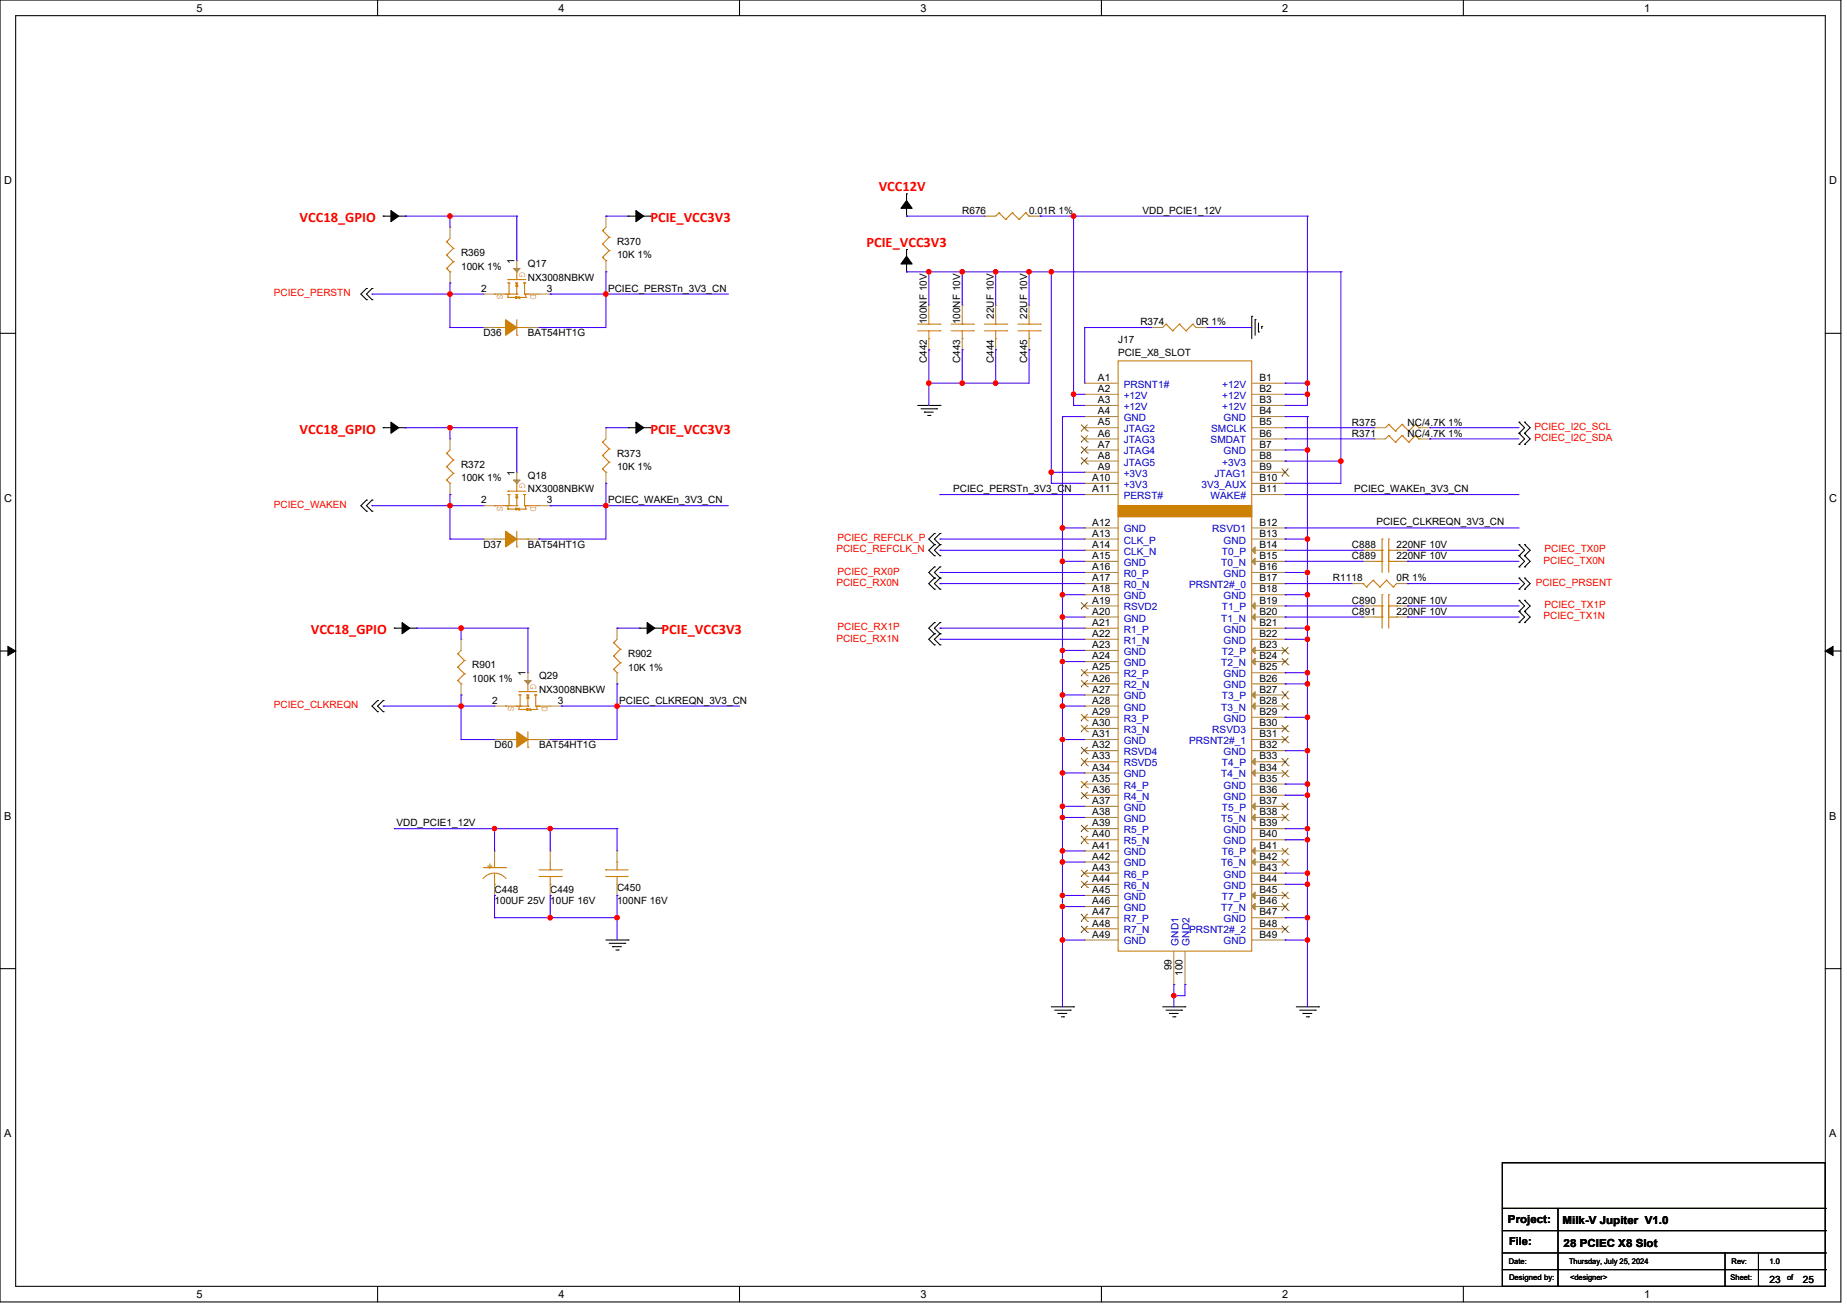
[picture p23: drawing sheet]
<svg xmlns="http://www.w3.org/2000/svg" width="594mm" height="420mm" viewBox="0 0 594 420" stroke-linecap="round" stroke-linejoin="round" font-family="sans-serif">
<defs><g id="words">
<g font-size="4.6" fill="#f00">
<text x="282.6" y="61.4">VCC12V</text>
<text x="96.4" y="71.4">VCC18_GPIO</text>
<text x="209.2" y="71.4">PCIE_VCC3V3</text>
<text x="278.7" y="79.3">PCIE_VCC3V3</text>
<text x="96.4" y="139.5">VCC18_GPIO</text>
<text x="209.2" y="139.5">PCIE_VCC3V3</text>
<text x="100" y="203.9">VCC18_GPIO</text>
<text x="212.8" y="203.9">PCIE_VCC3V3</text>
</g>
<text font-size="3.6" fill="#cc8006" x="156.5" y="279.7">+</text>
<g font-size="3.6">
<text x="485" y="393.4">Project:</text>
<text x="502.5" y="393.7">Milk-V Jupiter V1.0</text>
<text x="485.3" y="400.5">File:</text>
<text x="502.9" y="400.9">28 PCIEC X8 Slot</text>
</g>
<g font-size="3.5">
<text x="63.2" y="3.7">5</text>
<text x="179.6" y="3.7">4</text>
<text x="296" y="3.7">3</text>
<text x="412.4" y="3.7">2</text>
<text x="528.8" y="3.7">1</text>
<text x="1.3" y="59.3">D</text>
<text x="588.3" y="59.3">D</text>
<text x="1.3" y="161.4">C</text>
<text x="588.3" y="161.4">C</text>
<text x="1.3" y="263.6">B</text>
<text x="588.3" y="263.6">B</text>
<text x="1.3" y="365.7">A</text>
<text x="588.3" y="365.7">A</text>
<text x="63.2" y="417.4">5</text>
<text x="179.6" y="417.4">4</text>
<text x="296" y="417.4">3</text>
<text x="412.4" y="417.4">2</text>
<text x="528.8" y="417.4">1</text>
</g>
<g font-size="3.2">
<text x="309.4" y="68.8">R676</text>
<text x="330.9" y="68.8">0.01R 1%</text>
<text x="367.5" y="68.7">VDD_PCIE1_12V</text>
<text x="148.3" y="82.4">R369</text>
<text x="198.4" y="78.8">R370</text>
<text x="198.4" y="83.1">10K 1%</text>
<text x="148.3" y="86.7">100K 1%</text>
<text x="165.5" y="84.9" transform="rotate(-90 165.5 84.9)">1</text>
<text x="169.8" y="86">Q17</text>
<text x="154.7" y="93.8">2</text>
<text x="169.8" y="90.3">NX3008NBKW</text>
<text x="175.8" y="93.8">3</text>
<text x="195.6" y="93.7">PCIEC_PERSTn_3V3_CN</text>
<text x="298.1" y="104.3" transform="rotate(-90 298.1 104.3)">100NF 10V</text>
<text x="308.8" y="104.3" transform="rotate(-90 308.8 104.3)">100NF 10V</text>
<text x="319.6" y="102.5" transform="rotate(-90 319.6 102.5)">22UF 10V</text>
<text x="330.3" y="102.5" transform="rotate(-90 330.3 102.5)">22UF 10V</text>
<text x="366.7" y="104.6">R374</text>
<text x="384.7" y="104.6">0R 1%</text>
<text x="155.4" y="108.2">D36</text>
<text x="169.8" y="108.2">BAT54HT1G</text>
<text x="359.6" y="110.3">J17</text>
<text x="298.1" y="116.8" transform="rotate(-90 298.1 116.8)">C442</text>
<text x="308.8" y="116.8" transform="rotate(-90 308.8 116.8)">C443</text>
<text x="319.6" y="116.8" transform="rotate(-90 319.6 116.8)">C444</text>
<text x="330.3" y="116.8" transform="rotate(-90 330.3 116.8)">C445</text>
<text x="359.6" y="114.6">PCIE_X8_SLOT</text>
<text x="353.1" y="122.5">A1</text>
<text x="405.1" y="122.5">B1</text>
<text x="353.1" y="126.1">A2</text>
<text x="353.1" y="129.6">A3</text>
<text x="405.1" y="126.1">B2</text>
<text x="405.1" y="129.6">B3</text>
<text x="353.1" y="133.2">A4</text>
<text x="353.1" y="136.8">A5</text>
<text x="405.1" y="133.2">B4</text>
<text x="405.1" y="136.8">B5</text>
<text x="434.8" y="136.8">R375</text>
<text x="452.7" y="136.8">NC/4.7K 1%</text>
<text x="353.1" y="140.4">A6</text>
<text x="353.1" y="144">A7</text>
<text x="405.1" y="140.4">B6</text>
<text x="405.1" y="144">B7</text>
<text x="434.8" y="140.4">R371</text>
<text x="452.7" y="140.4">NC/4.7K 1%</text>
<text x="198.4" y="146.9">R373</text>
<text x="353.1" y="147.6">A8</text>
<text x="405.1" y="147.6">B8</text>
<text x="148.3" y="150.5">R372</text>
<text x="148.3" y="154.7">100K 1%</text>
<text x="165.5" y="153" transform="rotate(-90 165.5 153)">1</text>
<text x="169.8" y="154">Q18</text>
<text x="198.4" y="151.2">10K 1%</text>
<text x="351.3" y="154.7">A10</text>
<text x="353.1" y="151.1">A9</text>
<text x="405.1" y="151.1">B9</text>
<text x="405.1" y="154.7">B10</text>
<text x="154.7" y="161.9">2</text>
<text x="169.8" y="158.3">NX3008NBKW</text>
<text x="175.8" y="161.9">3</text>
<text x="195.6" y="161.8">PCIEC_WAKEn_3V3_CN</text>
<text x="306.6" y="158.2">PCIEC_PERSTn_3V3_CN</text>
<text x="351.3" y="158.3">A11</text>
<text x="405.1" y="158.3">B11</text>
<text x="435.5" y="158.2">PCIEC_WAKEn_3V3_CN</text>
<text x="351.3" y="169">A12</text>
<text x="351.3" y="172.6">A13</text>
<text x="405.1" y="169">B12</text>
<text x="405.1" y="172.6">B13</text>
<text x="442.7" y="169">PCIEC_CLKREQN_3V3_CN</text>
<text x="155.4" y="176.2">D37</text>
<text x="169.8" y="176.2">BAT54HT1G</text>
<text x="351.3" y="176.2">A14</text>
<text x="351.3" y="179.8">A15</text>
<text x="405.1" y="176.2">B14</text>
<text x="405.1" y="179.8">B15</text>
<text x="434.8" y="176.2">C888</text>
<text x="434.8" y="179.8">C889</text>
<text x="449.1" y="176.2">220NF 10V</text>
<text x="449.1" y="179.8">220NF 10V</text>
<text x="351.3" y="183.4">A16</text>
<text x="405.1" y="183.4">B16</text>
<text x="351.3" y="186.9">A17</text>
<text x="351.3" y="190.5">A18</text>
<text x="405.1" y="186.9">B17</text>
<text x="405.1" y="190.5">B18</text>
<text x="428.7" y="187">R1118</text>
<text x="449.1" y="187">0R 1%</text>
<text x="351.3" y="194.1">A19</text>
<text x="351.3" y="197.7">A20</text>
<text x="405.1" y="194.1">B19</text>
<text x="405.1" y="197.7">B20</text>
<text x="434.8" y="194.1">C890</text>
<text x="434.8" y="197.7">C891</text>
<text x="449.1" y="194.1">220NF 10V</text>
<text x="449.1" y="197.7">220NF 10V</text>
<text x="351.3" y="201.3">A21</text>
<text x="405.1" y="201.3">B21</text>
<text x="351.3" y="204.9">A22</text>
<text x="351.3" y="208.4">A23</text>
<text x="405.1" y="204.9">B22</text>
<text x="405.1" y="208.4">B23</text>
<text x="151.9" y="214.9">R901</text>
<text x="202" y="211.3">R902</text>
<text x="202" y="215.6">10K 1%</text>
<text x="351.3" y="212">A24</text>
<text x="351.3" y="215.6">A25</text>
<text x="405.1" y="212">B24</text>
<text x="405.1" y="215.6">B25</text>
<text x="151.9" y="219.2">100K 1%</text>
<text x="169" y="217.4" transform="rotate(-90 169 217.4)">1</text>
<text x="173.4" y="218.5">Q29</text>
<text x="351.3" y="219.2">A26</text>
<text x="405.1" y="219.2">B26</text>
<text x="158.3" y="226.3">2</text>
<text x="173.4" y="222.8">NX3008NBKW</text>
<text x="179.4" y="226.3">3</text>
<text x="199.2" y="226.2">PCIEC_CLKREQN_3V3_CN</text>
<text x="351.3" y="222.8">A27</text>
<text x="351.3" y="226.3">A28</text>
<text x="405.1" y="222.8">B27</text>
<text x="405.1" y="226.3">B28</text>
<text x="351.3" y="229.9">A29</text>
<text x="351.3" y="233.5">A30</text>
<text x="405.1" y="229.9">B29</text>
<text x="405.1" y="233.5">B30</text>
<text x="351.3" y="237.1">A31</text>
<text x="405.1" y="237.1">B31</text>
<text x="159" y="240.7">D60</text>
<text x="173.4" y="240.7">BAT54HT1G</text>
<text x="351.3" y="240.7">A32</text>
<text x="351.3" y="244.2">A33</text>
<text x="405.1" y="240.7">B32</text>
<text x="405.1" y="244.2">B33</text>
<text x="351.3" y="247.8">A34</text>
<text x="351.3" y="251.4">A35</text>
<text x="405.1" y="247.8">B34</text>
<text x="405.1" y="251.4">B35</text>
<text x="351.3" y="255">A36</text>
<text x="405.1" y="255">B36</text>
<text x="351.3" y="258.6">A37</text>
<text x="351.3" y="262.1">A38</text>
<text x="405.1" y="258.6">B37</text>
<text x="405.1" y="262.1">B38</text>
<text x="127.5" y="265.7">VDD_PCIE1_12V</text>
<text x="351.3" y="265.7">A39</text>
<text x="351.3" y="269.3">A40</text>
<text x="405.1" y="265.7">B39</text>
<text x="405.1" y="269.3">B40</text>
<text x="351.3" y="272.9">A41</text>
<text x="405.1" y="272.9">B41</text>
<text x="351.3" y="276.5">A42</text>
<text x="351.3" y="280.1">A43</text>
<text x="405.1" y="276.5">B42</text>
<text x="405.1" y="280.1">B43</text>
<text x="159" y="287.3">C448</text>
<text x="176.9" y="287.3">C449</text>
<text x="198.4" y="286.6">C450</text>
<text x="351.3" y="283.7">A44</text>
<text x="351.3" y="287.2">A45</text>
<text x="405.1" y="283.7">B44</text>
<text x="405.1" y="287.2">B45</text>
<text x="159" y="290.8">100UF 25V 10UF 16V</text>
<text x="198.4" y="290.8">100NF 16V</text>
<text x="351.3" y="290.8">A46</text>
<text x="405.1" y="290.8">B46</text>
<text x="351.3" y="294.4">A47</text>
<text x="351.3" y="298">A48</text>
<text x="405.1" y="294.4">B47</text>
<text x="405.1" y="298">B48</text>
<text x="351.3" y="301.6">A49</text>
<text x="405.1" y="301.6">B49</text>
<text x="376.8" y="312" transform="rotate(-90 376.8 312)">99</text>
<text x="380.3" y="313.8" transform="rotate(-90 380.3 313.8)">100</text>
<text x="569.1" y="412.6">23</text>
<text x="579.8" y="412.6">25</text>
</g>
<g font-size="3.2" fill="#cc8006">
<text x="167" y="87.4" transform="rotate(90 167 87.4)">G</text>
<text x="159.9" y="94.6" transform="rotate(90 159.9 94.6)">S</text>
<text x="170.6" y="94.6" transform="rotate(90 170.6 94.6)">D</text>
<text x="167" y="155.4" transform="rotate(90 167 155.4)">G</text>
<text x="159.9" y="162.6" transform="rotate(90 159.9 162.6)">S</text>
<text x="170.6" y="162.6" transform="rotate(90 170.6 162.6)">D</text>
<text x="170.6" y="219.9" transform="rotate(90 170.6 219.9)">G</text>
<text x="163.5" y="227.1" transform="rotate(90 163.5 227.1)">S</text>
<text x="174.2" y="227.1" transform="rotate(90 174.2 227.1)">D</text>
</g>
<g font-size="3.2" fill="#f00">
<text x="88.1" y="95.3">PCIEC_PERSTN</text>
<text x="493.5" y="138.3">PCIEC_I2C_SCL</text>
<text x="493.5" y="141.9">PCIEC_I2C_SDA</text>
<text x="88.1" y="163.3">PCIEC_WAKEN</text>
<text x="269" y="177.7">PCIEC_REFCLK_N</text>
<text x="269.3" y="174.1">PCIEC_REFCLK_P</text>
<text x="496.7" y="177.7">PCIEC_TX0P</text>
<text x="269.3" y="184.8">PCIEC_RX0P</text>
<text x="496.4" y="181.3">PCIEC_TX0N</text>
<text x="269" y="188.4">PCIEC_RX0N</text>
<text x="493.9" y="188.4">PCIEC_PRSENT</text>
<text x="496.7" y="195.6">PCIEC_TX1P</text>
<text x="269.3" y="202.7">PCIEC_RX1P</text>
<text x="496.4" y="199.2">PCIEC_TX1N</text>
<text x="269" y="206.3">PCIEC_RX1N</text>
<text x="88.1" y="227.8">PCIEC_CLKREQN</text>
</g>
<g font-size="3.2" fill="#00c">
<text x="361.4" y="124.7">PRSNT1#</text>
<text x="393" y="124.7">+12V</text>
<text x="361.4" y="128.2">+12V</text>
<text x="361.4" y="131.8">+12V</text>
<text x="393" y="128.2">+12V</text>
<text x="393" y="131.8">+12V</text>
<text x="361.4" y="135.4">GND</text>
<text x="393.5" y="135.4">GND</text>
<text x="361.4" y="139">JTAG2</text>
<text x="361.4" y="142.6">JTAG3</text>
<text x="389.4" y="142.6">SMDAT</text>
<text x="389.5" y="139">SMCLK</text>
<text x="361.4" y="146.2">JTAG4</text>
<text x="361.4" y="149.7">JTAG5</text>
<text x="393" y="149.7">+3V3</text>
<text x="393.5" y="146.2">GND</text>
<text x="361.4" y="153.3">+3V3</text>
<text x="390.6" y="153.3">JTAG1</text>
<text x="361.4" y="156.9">+3V3</text>
<text x="361.4" y="160.5">PERST#</text>
<text x="386.4" y="156.9">3V3_AUX</text>
<text x="389.3" y="160.5">WAKE#</text>
<text x="361.4" y="171.2">GND</text>
<text x="389.9" y="171.2">RSVD1</text>
<text x="361.4" y="174.8">CLK_P</text>
<text x="361.4" y="178.4">CLK_N</text>
<text x="392.9" y="178.4">T0_P</text>
<text x="393.5" y="174.8">GND</text>
<text x="361.4" y="182">GND</text>
<text x="361.4" y="185.5">R0_P</text>
<text x="392.8" y="182">T0_N</text>
<text x="393.5" y="185.5">GND</text>
<text x="361.4" y="189.1">R0_N</text>
<text x="382.4" y="189.1">PRSNT2#_0</text>
<text x="361.4" y="192.7">GND</text>
<text x="361.4" y="196.3">RSVD2</text>
<text x="392.9" y="196.3">T1_P</text>
<text x="393.5" y="192.7">GND</text>
<text x="361.4" y="199.9">GND</text>
<text x="361.4" y="203.5">R1_P</text>
<text x="392.8" y="199.9">T1_N</text>
<text x="393.5" y="203.5">GND</text>
<text x="361.4" y="207">R1_N</text>
<text x="393.5" y="207">GND</text>
<text x="361.4" y="210.6">GND</text>
<text x="361.4" y="214.2">GND</text>
<text x="392.8" y="214.2">T2_N</text>
<text x="392.9" y="210.6">T2_P</text>
<text x="361.4" y="217.8">R2_P</text>
<text x="361.4" y="221.4">R2_N</text>
<text x="393.5" y="217.8">GND</text>
<text x="393.5" y="221.4">GND</text>
<text x="361.4" y="224.9">GND</text>
<text x="392.9" y="224.9">T3_P</text>
<text x="361.4" y="228.5">GND</text>
<text x="361.4" y="232.1">R3_P</text>
<text x="392.8" y="228.5">T3_N</text>
<text x="393.5" y="232.1">GND</text>
<text x="361.4" y="235.7">R3_N</text>
<text x="361.4" y="239.3">GND</text>
<text x="382.4" y="239.3">PRSNT2#_1</text>
<text x="389.9" y="235.7">RSVD3</text>
<text x="361.4" y="242.8">RSVD4</text>
<text x="393.5" y="242.8">GND</text>
<text x="361.4" y="246.4">RSVD5</text>
<text x="361.4" y="250">GND</text>
<text x="392.8" y="250">T4_N</text>
<text x="392.9" y="246.4">T4_P</text>
<text x="361.4" y="253.6">R4_P</text>
<text x="361.4" y="257.2">R4_N</text>
<text x="393.5" y="253.6">GND</text>
<text x="393.5" y="257.2">GND</text>
<text x="361.4" y="260.8">GND</text>
<text x="392.9" y="260.8">T5_P</text>
<text x="361.4" y="264.3">GND</text>
<text x="361.4" y="267.9">R5_P</text>
<text x="392.8" y="264.3">T5_N</text>
<text x="393.5" y="267.9">GND</text>
<text x="361.4" y="271.5">R5_N</text>
<text x="361.4" y="275.1">GND</text>
<text x="392.9" y="275.1">T6_P</text>
<text x="393.5" y="271.5">GND</text>
<text x="361.4" y="278.7">GND</text>
<text x="392.8" y="278.7">T6_N</text>
<text x="361.4" y="282.2">R6_P</text>
<text x="361.4" y="285.8">R6_N</text>
<text x="393.5" y="282.2">GND</text>
<text x="393.5" y="285.8">GND</text>
<text x="361.4" y="289.4">GND</text>
<text x="361.4" y="293">GND</text>
<text x="392.8" y="293">T7_N</text>
<text x="392.9" y="289.4">T7_P</text>
<text x="361.4" y="296.6">R7_P</text>
<text x="393.5" y="296.6">GND</text>
<text x="361.4" y="300.1">R7_N</text>
<text x="361.4" y="303.7">GND</text>
<text x="379" y="304.1" transform="rotate(-90 379 304.1)">GND1</text>
<text x="382.4" y="300.1">PRSNT2#_2</text>
<text x="382.6" y="304.1" transform="rotate(-90 382.6 304.1)">GND2</text>
<text x="393.5" y="303.7">GND</text>
</g>
<g font-size="2.5">
<text x="485.3" y="406.6">Date:</text>
<text x="504.6" y="406.6">Thursday, July 25, 2024</text>
<text x="556.9" y="406.6">Rev:</text>
<text x="569.1" y="406.6">1.0</text>
<text x="485.3" y="411.6">Designed by:</text>
<text x="505" y="411.6">&lt;designer&gt;</text>
<text x="556.5" y="411.6">Sheet:</text>
<text x="574.7" y="411.6">of</text>
</g>
</g></defs>
<path d="M0 0h592v418.7h-592zM5 5h582v408.7h-582z" fill="none" stroke="#000" stroke-width=".34"/>
<g fill="#fff">
<path d="M63.2 .6h2v3.9h-2z"/>
<path d="M63.2 414.2h2v4h-2z"/>
</g>
<path d="M121.4 0v5M121.4 413.7v5" fill="none" stroke="#000" stroke-width=".34"/>
<g fill="#fff">
<path d="M179.6 .6h2v3.9h-2z"/>
<path d="M179.6 414.2h2v4h-2z"/>
</g>
<path d="M237.8 0v5M237.8 413.7v5" fill="none" stroke="#000" stroke-width=".34"/>
<g fill="#fff">
<path d="M296 .6h2v3.9h-2z"/>
<path d="M296 414.2h2v4h-2z"/>
</g>
<path d="M354.2 0v5M354.2 413.7v5" fill="none" stroke="#000" stroke-width=".34"/>
<g fill="#fff">
<path d="M412.4 .6h2v3.9h-2z"/>
<path d="M412.4 414.2h2v4h-2z"/>
</g>
<path d="M470.6 0v5M470.6 413.7v5" fill="none" stroke="#000" stroke-width=".34"/>
<g fill="#fff">
<path d="M528.8 .6h2v3.9h-2z"/>
<path d="M528.8 414.2h2v4h-2z"/>
<path d="M1.3 56.1h2.5v3.9h-2.5z"/>
<path d="M588.3 56.1h2.5v3.9h-2.5z"/>
<path d="M1.3 158.3h2.5v3.9h-2.5z"/>
<path d="M588.3 158.3h2.5v3.9h-2.5z"/>
</g>
<path d="M0 107.2h5M587 107.2h5" fill="none" stroke="#000" stroke-width=".34"/>
<g fill="#fff">
<path d="M1.3 260.4h2.3v4h-2.3z"/>
<path d="M588.3 260.4h2.3v4h-2.3z"/>
</g>
<path d="M0 209.4h5M587 209.4h5" fill="none" stroke="#000" stroke-width=".34"/>
<path d="M2.5 207.9l2.5 1.5-2.5 1.4zM587 209.4l2.5-1.5v2.9z" fill="#000" stroke="#000" stroke-width=".32"/>
<g fill="#fff">
<path d="M1.3 362.6h2.3v3.9h-2.3z"/>
<path d="M588.3 362.6h2.3v3.9h-2.3z"/>
</g>
<g fill="none" stroke="#000" stroke-width=".34">
<path d="M123.2 69.5h4M127.9 69.5h2.5M202 69.5h2.5M205.2 69.5h4M291.5 62.3v4M291.5 67v2.5M117.9 92.8l-1.8 1.8 1.8 1.8M119.6 92.8l-1.7 1.8 1.7 1.8M291.5 80.2v4M291.5 84.9v2.5M402.6 101.7v7.2M403.6 102.8v5"/>
<path d="M404.7 103.9v2.8M405.8 105v.7M123.2 137.5h4M127.9 137.5h2.5M202 137.5h2.5M205.2 137.5h4M295.1 130.4h7.2M296.2 131.5h5M297.3 132.5h2.8M298.3 133.6h.8M488.5 135.8l1.8 1.7-1.8 1.8 1.8 1.8-1.8 1.8M490.3 135.8l1.8 1.7-1.8 1.8 1.8 1.8-1.8 1.8"/>
<path d="M117.9 160.8l-1.8 1.8 1.8 1.8M119.6 160.8l-1.7 1.8 1.7 1.8M300.5 171.6l-1.8 1.8 1.8 1.8-1.8 1.8 1.8 1.7M302.3 171.6l-1.8 1.8 1.8 1.8-1.8 1.8 1.8 1.7M488.5 175.2l1.8 1.8-1.8 1.7 1.8 1.8-1.8 1.8M490.3 175.2l1.8 1.8-1.8 1.7 1.8 1.8-1.8 1.8M300.5 182.3l-1.8 1.8 1.8 1.8-1.8 1.8 1.8 1.8M302.3 182.3l-1.8 1.8 1.8 1.8-1.8 1.8 1.8 1.8M488.5 193.1l1.8 1.8-1.8 1.7 1.8 1.8-1.8 1.8M488.5 185.9l1.8 1.8-1.8 1.8M490.3 193.1l1.8 1.8-1.8 1.7 1.8 1.8-1.8 1.8M490.3 185.9l1.8 1.8-1.8 1.8"/>
<path d="M126.8 202h3.9M131.5 202h2.5M205.6 202h2.5M208.8 202h4M300.5 200.2l-1.8 1.8 1.8 1.8-1.8 1.8 1.8 1.8M302.3 200.2l-1.8 1.8 1.8 1.8-1.8 1.8 1.8 1.8M121.4 225.3l-1.8 1.8 1.8 1.8M123.2 225.3l-1.8 1.8 1.8 1.8M0 311.5h5M194.9 302.3h7.1M195.9 303.4h5M197 304.4h2.9"/>
<path d="M198.1 305.5h.7M587 311.5h5M338.1 323.8h7.2M339.2 324.9h5M340.3 325.9h2.8M341.3 327h.8M373.9 323.8h7.2M375 324.9h5M376.1 325.9h2.8M377.1 327h.8M416.9 323.8h7.2M418 324.9h5"/>
<path d="M419.1 325.9h2.8M420.1 327h.7M483.2 373.9h103.8v39.8h-103.8zM483.2 388.6h103.8M483.2 395.8h103.8M501.1 388.6v25.1M483.2 402.9h103.8M483.2 408.3h103.8M554.8 402.9v10.8M565.5 402.9v10.8"/>
</g>
<g fill="#000">
<circle cx="123.2" cy="69.5" r=".17"/>
<circle cx="130.4" cy="69.5" r=".17"/>
<circle cx="202" cy="69.5" r=".17"/>
<circle cx="209.2" cy="69.5" r=".17"/>
<circle cx="291.5" cy="69.5" r=".17"/>
<circle cx="291.5" cy="62.3" r=".17"/>
<circle cx="117.9" cy="96.4" r=".17"/>
<circle cx="117.9" cy="92.8" r=".17"/>
<circle cx="119.6" cy="96.4" r=".17"/>
<circle cx="119.6" cy="92.8" r=".17"/>
<circle cx="291.5" cy="87.4" r=".17"/>
<circle cx="291.5" cy="80.2" r=".17"/>
<circle cx="402.6" cy="101.7" r=".17"/>
<circle cx="403.6" cy="102.8" r=".17"/>
<circle cx="404.7" cy="106.7" r=".17"/>
<circle cx="405.8" cy="105" r=".17"/>
<circle cx="123.2" cy="137.5" r=".17"/>
<circle cx="130.4" cy="137.5" r=".17"/>
<circle cx="202" cy="137.5" r=".17"/>
<circle cx="209.2" cy="137.5" r=".17"/>
<circle cx="297.3" cy="132.5" r=".17"/>
<circle cx="299.1" cy="133.6" r=".17"/>
<circle cx="301.2" cy="131.5" r=".17"/>
<circle cx="302.3" cy="130.4" r=".17"/>
<circle cx="488.5" cy="135.8" r=".17"/>
<circle cx="488.5" cy="139.3" r=".17"/>
<circle cx="490.3" cy="139.3" r=".17"/>
<circle cx="490.3" cy="135.8" r=".17"/>
<circle cx="488.5" cy="142.9" r=".17"/>
<circle cx="490.3" cy="142.9" r=".17"/>
<circle cx="117.9" cy="160.8" r=".17"/>
<circle cx="117.9" cy="164.4" r=".17"/>
<circle cx="119.6" cy="164.4" r=".17"/>
<circle cx="119.6" cy="160.8" r=".17"/>
<circle cx="300.5" cy="175.2" r=".17"/>
<circle cx="300.5" cy="171.6" r=".17"/>
<circle cx="300.5" cy="178.7" r=".17"/>
<circle cx="302.3" cy="178.7" r=".17"/>
<circle cx="302.3" cy="175.2" r=".17"/>
<circle cx="302.3" cy="171.6" r=".17"/>
<circle cx="488.5" cy="175.2" r=".17"/>
<circle cx="488.5" cy="178.7" r=".17"/>
<circle cx="490.3" cy="175.2" r=".17"/>
<circle cx="490.3" cy="178.7" r=".17"/>
<circle cx="300.5" cy="182.3" r=".17"/>
<circle cx="300.5" cy="189.5" r=".17"/>
<circle cx="300.5" cy="185.9" r=".17"/>
<circle cx="302.3" cy="189.5" r=".17"/>
<circle cx="302.3" cy="185.9" r=".17"/>
<circle cx="302.3" cy="182.3" r=".17"/>
<circle cx="488.5" cy="196.6" r=".17"/>
<circle cx="488.5" cy="182.3" r=".17"/>
<circle cx="488.5" cy="189.5" r=".17"/>
<circle cx="488.5" cy="193.1" r=".17"/>
<circle cx="488.5" cy="185.9" r=".17"/>
<circle cx="490.3" cy="185.9" r=".17"/>
<circle cx="490.3" cy="182.3" r=".17"/>
<circle cx="490.3" cy="189.5" r=".17"/>
<circle cx="490.3" cy="196.6" r=".17"/>
<circle cx="490.3" cy="193.1" r=".17"/>
<circle cx="126.8" cy="202" r=".17"/>
<circle cx="134" cy="202" r=".17"/>
<circle cx="205.6" cy="202" r=".17"/>
<circle cx="212.8" cy="202" r=".17"/>
<circle cx="300.5" cy="207.4" r=".17"/>
<circle cx="300.5" cy="203.8" r=".17"/>
<circle cx="300.5" cy="200.2" r=".17"/>
<circle cx="302.3" cy="207.4" r=".17"/>
<circle cx="302.3" cy="203.8" r=".17"/>
<circle cx="302.3" cy="200.2" r=".17"/>
<circle cx="488.5" cy="200.2" r=".17"/>
<circle cx="490.3" cy="200.2" r=".17"/>
<circle cx="121.4" cy="228.9" r=".17"/>
<circle cx="121.4" cy="225.3" r=".17"/>
<circle cx="123.2" cy="228.9" r=".17"/>
<circle cx="123.2" cy="225.3" r=".17"/>
<circle cx="197" cy="304.4" r=".17"/>
<circle cx="198.8" cy="305.5" r=".17"/>
<circle cx="200.9" cy="303.4" r=".17"/>
<circle cx="202" cy="302.3" r=".17"/>
<circle cx="340.3" cy="325.9" r=".17"/>
<circle cx="342.1" cy="327" r=".17"/>
<circle cx="344.2" cy="324.9" r=".17"/>
<circle cx="345.3" cy="323.8" r=".17"/>
<circle cx="376.1" cy="325.9" r=".17"/>
<circle cx="377.9" cy="327" r=".17"/>
<circle cx="380" cy="324.9" r=".17"/>
<circle cx="381.1" cy="323.8" r=".17"/>
<circle cx="419.1" cy="325.9" r=".17"/>
<circle cx="420.8" cy="327" r=".17"/>
<circle cx="423" cy="324.9" r=".17"/>
<circle cx="424.1" cy="323.8" r=".17"/>
<circle cx="587" cy="388.6" r=".17"/>
<circle cx="587" cy="395.8" r=".17"/>
<circle cx="501.1" cy="413.7" r=".17"/>
<circle cx="554.8" cy="413.7" r=".17"/>
<circle cx="565.5" cy="413.7" r=".17"/>
<circle cx="587" cy="402.9" r=".17"/>
<circle cx="587" cy="408.3" r=".17"/>
</g>
<g fill="#000" stroke="#000" stroke-width=".34">
<path d="M125.7 67.7l2.5 1.8-2.5 1.8z" fill-rule="evenodd"/>
<path d="M204.5 67.7l2.5 1.8-2.5 1.8z" fill-rule="evenodd"/>
<path d="M291.5 64.5l1.8 2.5h-3.5z" fill-rule="evenodd"/>
<path d="M291.5 82.4l1.8 2.5h-3.5z" fill-rule="evenodd"/>
<path d="M125.7 135.8l2.5 1.7-2.5 1.8z" fill-rule="evenodd"/>
<path d="M204.5 135.8l2.5 1.7-2.5 1.8z" fill-rule="evenodd"/>
<path d="M129.3 200.2l2.5 1.8-2.5 1.8z" fill-rule="evenodd"/>
<path d="M208.1 200.2l2.5 1.8-2.5 1.8z" fill-rule="evenodd"/>
</g>
<path d="M298.7 106.4v2.5" fill="none" stroke="#cc8006" stroke-width=".34"/>
<circle cx="298.7" cy="108.9" r=".17" fill="#cc8006"/>
<path d="M298.7 101.7v2.5" fill="none" stroke="#cc8006" stroke-width=".34"/>
<circle cx="298.7" cy="104.2" r=".17" fill="#cc8006"/>
<path d="M295.1 106.4h7.2" fill="none" stroke="#cc8006" stroke-width=".34"/>
<circle cx="302.3" cy="106.4" r=".17" fill="#cc8006"/>
<path d="M295.1 104.2h7.2" fill="none" stroke="#cc8006" stroke-width=".34"/>
<circle cx="302.3" cy="104.2" r=".17" fill="#cc8006"/>
<path d="M298.7 98.1v3.6" fill="none" stroke="#a84" stroke-width=".34"/>
<circle cx="298.7" cy="98.1" r=".17" fill="#a84"/>
<path d="M298.7 108.9v3.6" fill="none" stroke="#a84" stroke-width=".34"/>
<circle cx="298.7" cy="112.5" r=".17" fill="#a84"/>
<path d="M321.3 68.4l-1.1 1.1" fill="none" stroke="#cc8006" stroke-width=".34"/>
<circle cx="321.3" cy="68.4" r=".17" fill="#cc8006"/>
<path d="M321.3 68.4l2.1 2.2" fill="none" stroke="#cc8006" stroke-width=".34"/>
<circle cx="323.4" cy="70.6" r=".17" fill="#cc8006"/>
<path d="M325.6 68.4l-2.2 2.2" fill="none" stroke="#cc8006" stroke-width=".34"/>
<circle cx="325.6" cy="68.4" r=".17" fill="#cc8006"/>
<path d="M325.6 68.4l2.1 2.2" fill="none" stroke="#cc8006" stroke-width=".34"/>
<circle cx="327.7" cy="70.6" r=".17" fill="#cc8006"/>
<path d="M329.9 68.4l-2.2 2.2" fill="none" stroke="#cc8006" stroke-width=".34"/>
<circle cx="329.9" cy="68.4" r=".17" fill="#cc8006"/>
<path d="M329.9 68.4l1 1.1" fill="none" stroke="#cc8006" stroke-width=".34"/>
<circle cx="330.9" cy="69.5" r=".17" fill="#cc8006"/>
<path d="M316.6 69.5h3.6" fill="none" stroke="#a84" stroke-width=".34"/>
<circle cx="316.6" cy="69.5" r=".17" fill="#a84"/>
<path d="M330.9 69.5h3.6" fill="none" stroke="#a84" stroke-width=".34"/>
<circle cx="334.5" cy="69.5" r=".17" fill="#a84"/>
<path d="M144.7 144.7l-1.1 1.1" fill="none" stroke="#cc8006" stroke-width=".34"/>
<circle cx="143.6" cy="145.8" r=".17" fill="#cc8006"/>
<path d="M143.6 145.8l2.2 2.1" fill="none" stroke="#cc8006" stroke-width=".34"/>
<circle cx="145.8" cy="147.9" r=".17" fill="#cc8006"/>
<path d="M145.8 147.9l-2.2 2.2" fill="none" stroke="#cc8006" stroke-width=".34"/>
<circle cx="143.6" cy="150.1" r=".17" fill="#cc8006"/>
<path d="M143.6 150.1l2.2 2.1" fill="none" stroke="#cc8006" stroke-width=".34"/>
<circle cx="145.8" cy="152.2" r=".17" fill="#cc8006"/>
<path d="M145.8 152.2l-2.2 2.2" fill="none" stroke="#cc8006" stroke-width=".34"/>
<circle cx="143.6" cy="154.4" r=".17" fill="#cc8006"/>
<path d="M143.6 154.4l1.1 1" fill="none" stroke="#cc8006" stroke-width=".34"/>
<circle cx="144.7" cy="155.4" r=".17" fill="#cc8006"/>
<path d="M144.7 141.1v3.6" fill="none" stroke="#a84" stroke-width=".34"/>
<circle cx="144.7" cy="141.1" r=".17" fill="#a84"/>
<path d="M144.7 155.4v3.6" fill="none" stroke="#a84" stroke-width=".34"/>
<circle cx="144.7" cy="159" r=".17" fill="#a84"/>
<path d="M446.6 194.9h2.5" fill="none" stroke="#cc8006" stroke-width=".34"/>
<circle cx="449.1" cy="194.9" r=".17" fill="#cc8006"/>
<path d="M442 194.9h2.5" fill="none" stroke="#cc8006" stroke-width=".34"/>
<circle cx="444.5" cy="194.9" r=".17" fill="#cc8006"/>
<path d="M446.6 191.3v7.1" fill="none" stroke="#cc8006" stroke-width=".34"/>
<circle cx="446.6" cy="191.3" r=".17" fill="#cc8006"/>
<path d="M444.5 191.3v7.1" fill="none" stroke="#cc8006" stroke-width=".34"/>
<circle cx="444.5" cy="191.3" r=".17" fill="#cc8006"/>
<path d="M438.4 194.9h3.6" fill="none" stroke="#a84" stroke-width=".34"/>
<circle cx="438.4" cy="194.9" r=".17" fill="#a84"/>
<path d="M449.1 194.9h3.6" fill="none" stroke="#a84" stroke-width=".34"/>
<circle cx="452.7" cy="194.9" r=".17" fill="#a84"/>
<path d="M375 104.2l-1.1 1.1" fill="none" stroke="#cc8006" stroke-width=".34"/>
<circle cx="375" cy="104.2" r=".17" fill="#cc8006"/>
<path d="M375 104.2l2.1 2.2" fill="none" stroke="#cc8006" stroke-width=".34"/>
<circle cx="377.1" cy="106.4" r=".17" fill="#cc8006"/>
<path d="M379.3 104.2l-2.2 2.2" fill="none" stroke="#cc8006" stroke-width=".34"/>
<circle cx="379.3" cy="104.2" r=".17" fill="#cc8006"/>
<path d="M379.3 104.2l2.1 2.2" fill="none" stroke="#cc8006" stroke-width=".34"/>
<circle cx="381.4" cy="106.4" r=".17" fill="#cc8006"/>
<path d="M383.6 104.2l-2.2 2.2" fill="none" stroke="#cc8006" stroke-width=".34"/>
<circle cx="383.6" cy="104.2" r=".17" fill="#cc8006"/>
<path d="M383.6 104.2l1.1 1.1" fill="none" stroke="#cc8006" stroke-width=".34"/>
<circle cx="384.7" cy="105.3" r=".17" fill="#cc8006"/>
<path d="M370.3 105.3h3.6" fill="none" stroke="#a84" stroke-width=".34"/>
<circle cx="370.3" cy="105.3" r=".17" fill="#a84"/>
<path d="M384.7 105.3h3.5" fill="none" stroke="#a84" stroke-width=".34"/>
<circle cx="388.2" cy="105.3" r=".17" fill="#a84"/>
<path d="M148.3 209.2l-1.1 1" fill="none" stroke="#cc8006" stroke-width=".34"/>
<circle cx="147.2" cy="210.2" r=".17" fill="#cc8006"/>
<path d="M147.2 210.2l2.2 2.2" fill="none" stroke="#cc8006" stroke-width=".34"/>
<circle cx="149.4" cy="212.4" r=".17" fill="#cc8006"/>
<path d="M149.4 212.4l-2.2 2.1" fill="none" stroke="#cc8006" stroke-width=".34"/>
<circle cx="147.2" cy="214.5" r=".17" fill="#cc8006"/>
<path d="M147.2 214.5l2.2 2.2" fill="none" stroke="#cc8006" stroke-width=".34"/>
<circle cx="149.4" cy="216.7" r=".17" fill="#cc8006"/>
<path d="M149.4 216.7l-2.2 2.1" fill="none" stroke="#cc8006" stroke-width=".34"/>
<circle cx="147.2" cy="218.8" r=".17" fill="#cc8006"/>
<path d="M147.2 218.8l1.1 1.1" fill="none" stroke="#cc8006" stroke-width=".34"/>
<circle cx="148.3" cy="219.9" r=".17" fill="#cc8006"/>
<path d="M148.3 205.6v3.6" fill="none" stroke="#a84" stroke-width=".34"/>
<circle cx="148.3" cy="205.6" r=".17" fill="#a84"/>
<path d="M148.3 219.9v3.6" fill="none" stroke="#a84" stroke-width=".34"/>
<circle cx="148.3" cy="223.5" r=".17" fill="#a84"/>
<path d="M168.7 94.6h1.1" fill="none" stroke="#cc8006" stroke-width=".34"/>
<circle cx="168.7" cy="94.6" r=".17" fill="#cc8006"/>
<path d="M168.7 91v3.6" fill="none" stroke="#cc8006" stroke-width=".34"/>
<circle cx="168.7" cy="91" r=".17" fill="#cc8006"/>
<path d="M163.7 91v3.6" fill="none" stroke="#cc8006" stroke-width=".34"/>
<circle cx="163.7" cy="94.6" r=".17" fill="#cc8006"/>
<path d="M162.6 94.6h1.1" fill="none" stroke="#cc8006" stroke-width=".34"/>
<circle cx="162.6" cy="94.6" r=".17" fill="#cc8006"/>
<path d="M166.2 87.4v2.5" fill="none" stroke="#cc8006" stroke-width=".34"/>
<circle cx="166.2" cy="87.4" r=".17" fill="#cc8006"/>
<g fill="#cc8006" stroke="#cc8006" stroke-width=".34">
<path d="M166.2 91l.4 1.1h-.8z"/>
<path d="M165.8 95.3l1.1 .4-1.1 .3z"/>
</g>
<path d="M163.3 94.6v1.1" fill="none" stroke="#cc8006" stroke-width=".34"/>
<circle cx="163.3" cy="95.7" r=".17" fill="#cc8006"/>
<path d="M163.3 95.7h2.5" fill="none" stroke="#cc8006" stroke-width=".34"/>
<circle cx="163.3" cy="95.7" r=".17" fill="#cc8006"/>
<path d="M166.9 95.3v.7" fill="none" stroke="#cc8006" stroke-width=".34"/>
<circle cx="166.9" cy="96" r=".17" fill="#cc8006"/>
<path d="M166.9 95.7h2.2" fill="none" stroke="#cc8006" stroke-width=".34"/>
<circle cx="169.1" cy="95.7" r=".17" fill="#cc8006"/>
<path d="M169.1 94.6v1.1" fill="none" stroke="#cc8006" stroke-width=".34"/>
<circle cx="169.1" cy="94.6" r=".17" fill="#cc8006"/>
<path d="M165.8 91h.8" fill="none" stroke="#cc8006" stroke-width=".34"/>
<circle cx="165.8" cy="91" r=".17" fill="#cc8006"/>
<path d="M163.3 91h.7" fill="none" stroke="#cc8006" stroke-width=".34"/>
<circle cx="163.3" cy="91" r=".17" fill="#cc8006"/>
<path d="M168.4 91h.7" fill="none" stroke="#cc8006" stroke-width=".34"/>
<circle cx="168.4" cy="91" r=".17" fill="#cc8006"/>
<path d="M163.3 89.9h5.8" fill="none" stroke="#cc8006" stroke-width=".34"/>
<circle cx="163.3" cy="89.9" r=".17" fill="#cc8006"/>
<path d="M166.2 92.1v2.5" fill="none" stroke="#cc8006" stroke-width=".34"/>
<circle cx="166.2" cy="94.6" r=".17" fill="#cc8006"/>
<path d="M163.7 94.6h2.5" fill="none" stroke="#cc8006" stroke-width=".34"/>
<circle cx="166.2" cy="94.6" r=".17" fill="#cc8006"/>
<path d="M159 94.6h3.6" fill="none" stroke="#cc8006" stroke-width=".34"/>
<circle cx="159" cy="94.6" r=".17" fill="#cc8006"/>
<path d="M169.8 94.6h3.6" fill="none" stroke="#cc8006" stroke-width=".34"/>
<circle cx="169.8" cy="94.6" r=".17" fill="#cc8006"/>
<path d="M165.1 86.3h2.2l-1.1 1.1z" fill="#a84" stroke="#a84" stroke-width=".34"/>
<path d="M166.2 83.8v3.6" fill="none" stroke="#a84" stroke-width=".34"/>
<circle cx="166.2" cy="83.8" r=".17" fill="#a84"/>
<path d="M155.4 94.6h3.6" fill="none" stroke="#a84" stroke-width=".34"/>
<circle cx="155.4" cy="94.6" r=".17" fill="#a84"/>
<path d="M173.4 94.6h3.6" fill="none" stroke="#a84" stroke-width=".34"/>
<circle cx="177" cy="94.6" r=".17" fill="#a84"/>
<path d="M359.6 116.1h43v189.8h-43z" fill="none" stroke="#cc8006" stroke-width=".34"/>
<path d="M359.6 162.6h43v3.6h-43z" fill-rule="evenodd" fill="#cc8006" stroke="#cc8006" stroke-width=".34"/>
<path d="M348.8 123.2h10.8" fill="none" stroke="#a84" stroke-width=".34"/>
<circle cx="348.8" cy="123.2" r=".17" fill="#a84"/>
<path d="M348.8 126.8h10.8" fill="none" stroke="#a84" stroke-width=".34"/>
<circle cx="348.8" cy="126.8" r=".17" fill="#a84"/>
<path d="M348.8 130.4h10.8" fill="none" stroke="#a84" stroke-width=".34"/>
<circle cx="348.8" cy="130.4" r=".17" fill="#a84"/>
<path d="M348.8 134h10.8" fill="none" stroke="#a84" stroke-width=".34"/>
<circle cx="348.8" cy="134" r=".17" fill="#a84"/>
<path d="M348.8 137.5h10.8" fill="none" stroke="#a84" stroke-width=".34"/>
<circle cx="348.8" cy="137.5" r=".17" fill="#a84"/>
<path d="M347.7 138.7h.1M347.7 136.5l2.1 2.2M349.8 138.7h.1M349.8 136.5l-2.1 2.2" fill="none" stroke="#804000" stroke-width=".32"/>
<path d="M348.8 141.1h10.8" fill="none" stroke="#a84" stroke-width=".34"/>
<circle cx="348.8" cy="141.1" r=".17" fill="#a84"/>
<path d="M347.7 142.2h.1M347.7 140.1l2.1 2.1M349.8 142.2h.1M349.8 140.1l-2.1 2.1" fill="none" stroke="#804000" stroke-width=".32"/>
<path d="M348.8 144.7h10.8" fill="none" stroke="#a84" stroke-width=".34"/>
<circle cx="348.8" cy="144.7" r=".17" fill="#a84"/>
<path d="M347.7 145.7h.1M347.7 143.6l2.1 2.1M349.8 145.7h.1M349.8 143.6l-2.1 2.1" fill="none" stroke="#804000" stroke-width=".32"/>
<path d="M348.8 148.3h10.8" fill="none" stroke="#a84" stroke-width=".34"/>
<circle cx="348.8" cy="148.3" r=".17" fill="#a84"/>
<path d="M347.7 149.2h.1M347.7 147.1l2.1 2.1M349.8 149.2h.1M349.8 147.1l-2.1 2.1" fill="none" stroke="#804000" stroke-width=".32"/>
<path d="M348.8 151.9h10.8" fill="none" stroke="#a84" stroke-width=".34"/>
<circle cx="348.8" cy="151.9" r=".17" fill="#a84"/>
<path d="M348.8 155.4h10.8" fill="none" stroke="#a84" stroke-width=".34"/>
<circle cx="348.8" cy="155.4" r=".17" fill="#a84"/>
<path d="M348.8 159h10.8" fill="none" stroke="#a84" stroke-width=".34"/>
<circle cx="348.8" cy="159" r=".17" fill="#a84"/>
<path d="M348.8 169.8h10.8" fill="none" stroke="#a84" stroke-width=".34"/>
<circle cx="348.8" cy="169.8" r=".17" fill="#a84"/>
<path d="M348.8 173.4h10.8" fill="none" stroke="#a84" stroke-width=".34"/>
<circle cx="348.8" cy="173.4" r=".17" fill="#a84"/>
<path d="M348.8 177h10.8" fill="none" stroke="#a84" stroke-width=".34"/>
<circle cx="348.8" cy="177" r=".17" fill="#a84"/>
<path d="M348.8 180.5h10.8" fill="none" stroke="#a84" stroke-width=".34"/>
<circle cx="348.8" cy="180.5" r=".17" fill="#a84"/>
<path d="M348.8 184.1h10.8" fill="none" stroke="#a84" stroke-width=".34"/>
<circle cx="348.8" cy="184.1" r=".17" fill="#a84"/>
<path d="M348.8 187.7h10.8" fill="none" stroke="#a84" stroke-width=".34"/>
<circle cx="348.8" cy="187.7" r=".17" fill="#a84"/>
<path d="M348.8 191.3h10.8" fill="none" stroke="#a84" stroke-width=".34"/>
<circle cx="348.8" cy="191.3" r=".17" fill="#a84"/>
<path d="M348.8 194.9h10.8" fill="none" stroke="#a84" stroke-width=".34"/>
<circle cx="348.8" cy="194.9" r=".17" fill="#a84"/>
<path d="M347.7 195.8h.1M347.7 193.7l2.1 2.1M349.8 195.8h.1M349.8 193.7l-2.1 2.1" fill="none" stroke="#804000" stroke-width=".32"/>
<path d="M348.8 198.4h10.8" fill="none" stroke="#a84" stroke-width=".34"/>
<circle cx="348.8" cy="198.4" r=".17" fill="#a84"/>
<path d="M348.8 202h10.8" fill="none" stroke="#a84" stroke-width=".34"/>
<circle cx="348.8" cy="202" r=".17" fill="#a84"/>
<path d="M348.8 205.6h10.8" fill="none" stroke="#a84" stroke-width=".34"/>
<circle cx="348.8" cy="205.6" r=".17" fill="#a84"/>
<path d="M348.8 209.2h10.8" fill="none" stroke="#a84" stroke-width=".34"/>
<circle cx="348.8" cy="209.2" r=".17" fill="#a84"/>
<path d="M348.8 212.8h10.8" fill="none" stroke="#a84" stroke-width=".34"/>
<circle cx="348.8" cy="212.8" r=".17" fill="#a84"/>
<path d="M348.8 216.3h10.8" fill="none" stroke="#a84" stroke-width=".34"/>
<circle cx="348.8" cy="216.3" r=".17" fill="#a84"/>
<path d="M347.7 217.3h.1M347.7 215.2l2.1 2.1M349.8 217.3h.1M349.8 215.2l-2.1 2.1" fill="none" stroke="#804000" stroke-width=".32"/>
<path d="M348.8 219.9h10.8" fill="none" stroke="#a84" stroke-width=".34"/>
<circle cx="348.8" cy="219.9" r=".17" fill="#a84"/>
<path d="M347.7 218.7l2.1 2.2M349.8 218.7l-2.1 2.2M347.7 220.9h.1M349.8 220.9h.1" fill="none" stroke="#804000" stroke-width=".32"/>
<path d="M348.8 223.5h10.8" fill="none" stroke="#a84" stroke-width=".34"/>
<circle cx="348.8" cy="223.5" r=".17" fill="#a84"/>
<path d="M348.8 227.1h10.8" fill="none" stroke="#a84" stroke-width=".34"/>
<circle cx="348.8" cy="227.1" r=".17" fill="#a84"/>
<path d="M348.8 230.7h10.8" fill="none" stroke="#a84" stroke-width=".34"/>
<circle cx="348.8" cy="230.7" r=".17" fill="#a84"/>
<path d="M347.7 231.8h.1M347.7 229.7l2.1 2.1M349.8 231.8h.1M349.8 229.7l-2.1 2.1" fill="none" stroke="#804000" stroke-width=".32"/>
<path d="M348.8 234.3h10.8" fill="none" stroke="#a84" stroke-width=".34"/>
<circle cx="348.8" cy="234.3" r=".17" fill="#a84"/>
<path d="M347.7 235.3h.1M347.7 233.2l2.1 2.1M349.8 235.3h.1M349.8 233.2l-2.1 2.1" fill="none" stroke="#804000" stroke-width=".32"/>
<path d="M348.8 237.8h10.8" fill="none" stroke="#a84" stroke-width=".34"/>
<circle cx="348.8" cy="237.8" r=".17" fill="#a84"/>
<path d="M348.8 241.4h10.8" fill="none" stroke="#a84" stroke-width=".34"/>
<circle cx="348.8" cy="241.4" r=".17" fill="#a84"/>
<path d="M347.7 242.4h.1M347.7 240.3l2.1 2.1M349.8 242.4h.1M349.8 240.3l-2.1 2.1" fill="none" stroke="#804000" stroke-width=".32"/>
<path d="M348.8 245h10.8" fill="none" stroke="#a84" stroke-width=".34"/>
<circle cx="348.8" cy="245" r=".17" fill="#a84"/>
<path d="M347.7 246.3h.1M347.7 243.8l2.1 2.5M349.8 246.3h.1M349.8 243.8l-2.1 2.5" fill="none" stroke="#804000" stroke-width=".32"/>
<path d="M348.8 248.6h10.8" fill="none" stroke="#a84" stroke-width=".34"/>
<circle cx="348.8" cy="248.6" r=".17" fill="#a84"/>
<path d="M348.8 252.2h10.8" fill="none" stroke="#a84" stroke-width=".34"/>
<circle cx="348.8" cy="252.2" r=".17" fill="#a84"/>
<path d="M347.7 253.3h.1M347.7 251.2l2.1 2.1M349.8 253.3h.1M349.8 251.2l-2.1 2.1" fill="none" stroke="#804000" stroke-width=".32"/>
<path d="M348.8 255.7h10.8" fill="none" stroke="#a84" stroke-width=".34"/>
<circle cx="348.8" cy="255.7" r=".17" fill="#a84"/>
<path d="M347.7 256.8h.1M347.7 254.7l2.1 2.1M349.8 256.8h.1M349.8 254.7l-2.1 2.1" fill="none" stroke="#804000" stroke-width=".32"/>
<path d="M348.8 259.3h10.8" fill="none" stroke="#a84" stroke-width=".34"/>
<circle cx="348.8" cy="259.3" r=".17" fill="#a84"/>
<path d="M348.8 262.9h10.8" fill="none" stroke="#a84" stroke-width=".34"/>
<circle cx="348.8" cy="262.9" r=".17" fill="#a84"/>
<path d="M348.8 266.5h10.8" fill="none" stroke="#a84" stroke-width=".34"/>
<circle cx="348.8" cy="266.5" r=".17" fill="#a84"/>
<path d="M347.7 267.4h.1M347.7 265.3l2.1 2.1M349.8 267.4h.1M349.8 265.3l-2.1 2.1" fill="none" stroke="#804000" stroke-width=".32"/>
<path d="M348.8 270.1h10.8" fill="none" stroke="#a84" stroke-width=".34"/>
<circle cx="348.8" cy="270.1" r=".17" fill="#a84"/>
<path d="M347.7 271.3h.1M347.7 268.8l2.1 2.5M349.8 271.3h.1M349.8 268.8l-2.1 2.5" fill="none" stroke="#804000" stroke-width=".32"/>
<path d="M348.8 273.6h10.8" fill="none" stroke="#a84" stroke-width=".34"/>
<circle cx="348.8" cy="273.6" r=".17" fill="#a84"/>
<path d="M348.8 277.2h10.8" fill="none" stroke="#a84" stroke-width=".34"/>
<circle cx="348.8" cy="277.2" r=".17" fill="#a84"/>
<path d="M348.8 280.8h10.8" fill="none" stroke="#a84" stroke-width=".34"/>
<circle cx="348.8" cy="280.8" r=".17" fill="#a84"/>
<path d="M347.7 279.8l2.1 2.1M349.8 279.8l-2.1 2.1M347.7 281.9h.1M349.8 281.9h.1" fill="none" stroke="#804000" stroke-width=".32"/>
<path d="M348.8 284.4h10.8" fill="none" stroke="#a84" stroke-width=".34"/>
<circle cx="348.8" cy="284.4" r=".17" fill="#a84"/>
<path d="M347.7 285.4h.1M347.7 283.3l2.1 2.1M349.8 285.4h.1M349.8 283.3l-2.1 2.1" fill="none" stroke="#804000" stroke-width=".32"/>
<path d="M348.8 288h10.8" fill="none" stroke="#a84" stroke-width=".34"/>
<circle cx="348.8" cy="288" r=".17" fill="#a84"/>
<path d="M348.8 291.5h10.8" fill="none" stroke="#a84" stroke-width=".34"/>
<circle cx="348.8" cy="291.5" r=".17" fill="#a84"/>
<path d="M348.8 295.1h10.8" fill="none" stroke="#a84" stroke-width=".34"/>
<circle cx="348.8" cy="295.1" r=".17" fill="#a84"/>
<path d="M347.7 296.4h.1M347.7 293.9l2.1 2.5M349.8 296.4h.1M349.8 293.9l-2.1 2.5" fill="none" stroke="#804000" stroke-width=".32"/>
<path d="M348.8 298.7h10.8" fill="none" stroke="#a84" stroke-width=".34"/>
<circle cx="348.8" cy="298.7" r=".17" fill="#a84"/>
<path d="M347.7 299.9h.1M347.7 297.8l2.1 2.1M349.8 299.9h.1M349.8 297.8l-2.1 2.1" fill="none" stroke="#804000" stroke-width=".32"/>
<path d="M348.8 302.3h10.8" fill="none" stroke="#a84" stroke-width=".34"/>
<circle cx="348.8" cy="302.3" r=".17" fill="#a84"/>
<path d="M402.6 123.2h10.7" fill="none" stroke="#a84" stroke-width=".34"/>
<circle cx="413.3" cy="123.2" r=".17" fill="#a84"/>
<path d="M402.6 126.8h10.7" fill="none" stroke="#a84" stroke-width=".34"/>
<circle cx="413.3" cy="126.8" r=".17" fill="#a84"/>
<path d="M402.6 130.4h10.7" fill="none" stroke="#a84" stroke-width=".34"/>
<circle cx="413.3" cy="130.4" r=".17" fill="#a84"/>
<path d="M402.6 134h10.7" fill="none" stroke="#a84" stroke-width=".34"/>
<circle cx="413.3" cy="134" r=".17" fill="#a84"/>
<path d="M402.6 137.5h10.7" fill="none" stroke="#a84" stroke-width=".34"/>
<circle cx="413.3" cy="137.5" r=".17" fill="#a84"/>
<path d="M402.6 141.1h10.7" fill="none" stroke="#a84" stroke-width=".34"/>
<circle cx="413.3" cy="141.1" r=".17" fill="#a84"/>
<path d="M402.6 144.7h10.7" fill="none" stroke="#a84" stroke-width=".34"/>
<circle cx="413.3" cy="144.7" r=".17" fill="#a84"/>
<path d="M402.6 148.3h10.7" fill="none" stroke="#a84" stroke-width=".34"/>
<circle cx="413.3" cy="148.3" r=".17" fill="#a84"/>
<path d="M402.6 151.9h10.7" fill="none" stroke="#a84" stroke-width=".34"/>
<circle cx="413.3" cy="151.9" r=".17" fill="#a84"/>
<path d="M412.2 153.1h.1M412.2 150.7l2.1 2.4M414.3 153.1h.1M414.3 150.7l-2.1 2.4" fill="none" stroke="#804000" stroke-width=".32"/>
<path d="M402.6 155.4h10.7" fill="none" stroke="#a84" stroke-width=".34"/>
<circle cx="413.3" cy="155.4" r=".17" fill="#a84"/>
<path d="M402.6 159h10.7" fill="none" stroke="#a84" stroke-width=".34"/>
<circle cx="413.3" cy="159" r=".17" fill="#a84"/>
<path d="M402.6 169.8h10.7" fill="none" stroke="#a84" stroke-width=".34"/>
<circle cx="413.3" cy="169.8" r=".17" fill="#a84"/>
<path d="M402.6 173.4h10.7" fill="none" stroke="#a84" stroke-width=".34"/>
<circle cx="413.3" cy="173.4" r=".17" fill="#a84"/>
<path d="M402.6 177l1-1.1v2.1z" fill="#a84" stroke="#a84" stroke-width=".34"/>
<path d="M402.6 177h10.7" fill="none" stroke="#a84" stroke-width=".34"/>
<circle cx="413.3" cy="177" r=".17" fill="#a84"/>
<path d="M402.6 180.5l1-1v2.1z" fill="#a84" stroke="#a84" stroke-width=".34"/>
<path d="M402.6 180.5h10.7" fill="none" stroke="#a84" stroke-width=".34"/>
<circle cx="413.3" cy="180.5" r=".17" fill="#a84"/>
<path d="M402.6 184.1h10.7" fill="none" stroke="#a84" stroke-width=".34"/>
<circle cx="413.3" cy="184.1" r=".17" fill="#a84"/>
<path d="M402.6 187.7h10.7" fill="none" stroke="#a84" stroke-width=".34"/>
<circle cx="413.3" cy="187.7" r=".17" fill="#a84"/>
<path d="M402.6 191.3h10.7" fill="none" stroke="#a84" stroke-width=".34"/>
<circle cx="413.3" cy="191.3" r=".17" fill="#a84"/>
<path d="M402.6 194.9l1-1.1v2.1z" fill="#a84" stroke="#a84" stroke-width=".34"/>
<path d="M402.6 194.9h10.7" fill="none" stroke="#a84" stroke-width=".34"/>
<circle cx="413.3" cy="194.9" r=".17" fill="#a84"/>
<path d="M403.6 197.4v2.1l-1-1.1z" fill="#a84" stroke="#a84" stroke-width=".34"/>
<path d="M402.6 198.4h10.7" fill="none" stroke="#a84" stroke-width=".34"/>
<circle cx="413.3" cy="198.4" r=".17" fill="#a84"/>
<path d="M402.6 202h10.7" fill="none" stroke="#a84" stroke-width=".34"/>
<circle cx="413.3" cy="202" r=".17" fill="#a84"/>
<path d="M402.6 205.6h10.7" fill="none" stroke="#a84" stroke-width=".34"/>
<circle cx="413.3" cy="205.6" r=".17" fill="#a84"/>
<path d="M402.6 209.2l1-1.1v2.1z" fill="#a84" stroke="#a84" stroke-width=".34"/>
<path d="M402.6 209.2h10.7" fill="none" stroke="#a84" stroke-width=".34"/>
<circle cx="413.3" cy="209.2" r=".17" fill="#a84"/>
<path d="M412.2 210.3h.1M412.2 208.2l2.1 2.1M414.3 210.3h.1M414.3 208.2l-2.1 2.1" fill="none" stroke="#804000" stroke-width=".32"/>
<path d="M402.6 212.8l1-1.1v2.1z" fill="#a84" stroke="#a84" stroke-width=".34"/>
<path d="M402.6 212.8h10.7" fill="none" stroke="#a84" stroke-width=".34"/>
<circle cx="413.3" cy="212.8" r=".17" fill="#a84"/>
<path d="M412.2 213.8h.1M412.2 211.7l2.1 2.1M414.3 213.8h.1M414.3 211.7l-2.1 2.1" fill="none" stroke="#804000" stroke-width=".32"/>
<path d="M402.6 216.3h10.7" fill="none" stroke="#a84" stroke-width=".34"/>
<circle cx="413.3" cy="216.3" r=".17" fill="#a84"/>
<path d="M402.6 219.9h10.7" fill="none" stroke="#a84" stroke-width=".34"/>
<circle cx="413.3" cy="219.9" r=".17" fill="#a84"/>
<path d="M402.6 223.5l1-1.1v2.2z" fill="#a84" stroke="#a84" stroke-width=".34"/>
<path d="M402.6 223.5h10.7" fill="none" stroke="#a84" stroke-width=".34"/>
<circle cx="413.3" cy="223.5" r=".17" fill="#a84"/>
<path d="M412.2 224.7h.1M412.2 222.3l2.1 2.4M414.3 224.7h.1M414.3 222.3l-2.1 2.4" fill="none" stroke="#804000" stroke-width=".32"/>
<path d="M402.6 227.1l1-1.1v2.2z" fill="#a84" stroke="#a84" stroke-width=".34"/>
<path d="M402.6 227.1h10.7" fill="none" stroke="#a84" stroke-width=".34"/>
<circle cx="413.3" cy="227.1" r=".17" fill="#a84"/>
<path d="M412.2 228.3h.1M412.2 226.1l2.1 2.2M414.3 228.3h.1M414.3 226.1l-2.1 2.2" fill="none" stroke="#804000" stroke-width=".32"/>
<path d="M402.6 230.7h10.7" fill="none" stroke="#a84" stroke-width=".34"/>
<circle cx="413.3" cy="230.7" r=".17" fill="#a84"/>
<path d="M402.6 234.3h10.7" fill="none" stroke="#a84" stroke-width=".34"/>
<circle cx="413.3" cy="234.3" r=".17" fill="#a84"/>
<path d="M412.2 235.3h.1M412.2 233.2l2.1 2.1M414.3 235.3h.1M414.3 233.2l-2.1 2.1" fill="none" stroke="#804000" stroke-width=".32"/>
<path d="M402.6 237.8h10.7" fill="none" stroke="#a84" stroke-width=".34"/>
<circle cx="413.3" cy="237.8" r=".17" fill="#a84"/>
<path d="M412.2 238.8h.1M412.2 236.7l2.1 2.1M414.3 238.8h.1M414.3 236.7l-2.1 2.1" fill="none" stroke="#804000" stroke-width=".32"/>
<path d="M402.6 241.4h10.7" fill="none" stroke="#a84" stroke-width=".34"/>
<circle cx="413.3" cy="241.4" r=".17" fill="#a84"/>
<path d="M402.6 245l1-1.1v2.2z" fill="#a84" stroke="#a84" stroke-width=".34"/>
<path d="M402.6 245h10.7" fill="none" stroke="#a84" stroke-width=".34"/>
<circle cx="413.3" cy="245" r=".17" fill="#a84"/>
<path d="M412.2 246.3h.1M412.2 243.8l2.1 2.5M414.3 246.3h.1M414.3 243.8l-2.1 2.5" fill="none" stroke="#804000" stroke-width=".32"/>
<path d="M402.6 248.6l1-1.1v2.2z" fill="#a84" stroke="#a84" stroke-width=".34"/>
<path d="M402.6 248.6h10.7" fill="none" stroke="#a84" stroke-width=".34"/>
<circle cx="413.3" cy="248.6" r=".17" fill="#a84"/>
<path d="M412.2 249.8h.1M412.2 247.7l2.1 2.1M414.3 249.8h.1M414.3 247.7l-2.1 2.1" fill="none" stroke="#804000" stroke-width=".32"/>
<path d="M402.6 252.2h10.7" fill="none" stroke="#a84" stroke-width=".34"/>
<circle cx="413.3" cy="252.2" r=".17" fill="#a84"/>
<path d="M402.6 255.7h10.7" fill="none" stroke="#a84" stroke-width=".34"/>
<circle cx="413.3" cy="255.7" r=".17" fill="#a84"/>
<path d="M403.6 258.2v2.2l-1-1.1z" fill="#a84" stroke="#a84" stroke-width=".34"/>
<path d="M402.6 259.3h10.7" fill="none" stroke="#a84" stroke-width=".34"/>
<circle cx="413.3" cy="259.3" r=".17" fill="#a84"/>
<path d="M412.2 258.3l2.1 2.1M414.3 258.3l-2.1 2.1M412.2 260.4h.1M414.3 260.4h.1" fill="none" stroke="#804000" stroke-width=".32"/>
<path d="M403.6 261.8v2.2l-1-1.1z" fill="#a84" stroke="#a84" stroke-width=".34"/>
<path d="M402.6 262.9h10.7" fill="none" stroke="#a84" stroke-width=".34"/>
<circle cx="413.3" cy="262.9" r=".17" fill="#a84"/>
<path d="M412.2 263.9h.1M412.2 261.8l2.1 2.1M414.3 263.9h.1M414.3 261.8l-2.1 2.1" fill="none" stroke="#804000" stroke-width=".32"/>
<path d="M402.6 266.5h10.7" fill="none" stroke="#a84" stroke-width=".34"/>
<circle cx="413.3" cy="266.5" r=".17" fill="#a84"/>
<path d="M402.6 270.1h10.7" fill="none" stroke="#a84" stroke-width=".34"/>
<circle cx="413.3" cy="270.1" r=".17" fill="#a84"/>
<path d="M402.6 273.6l1-1v2.1z" fill="#a84" stroke="#a84" stroke-width=".34"/>
<path d="M402.6 273.6h10.7" fill="none" stroke="#a84" stroke-width=".34"/>
<circle cx="413.3" cy="273.6" r=".17" fill="#a84"/>
<path d="M412.2 274.8h.1M412.2 272.7l2.1 2.1M414.3 274.8h.1M414.3 272.7l-2.1 2.1" fill="none" stroke="#804000" stroke-width=".32"/>
<path d="M402.6 277.2l1-1.1v2.2z" fill="#a84" stroke="#a84" stroke-width=".34"/>
<path d="M402.6 277.2h10.7" fill="none" stroke="#a84" stroke-width=".34"/>
<circle cx="413.3" cy="277.2" r=".17" fill="#a84"/>
<path d="M412.2 278.4h.1M412.2 276.2l2.1 2.2M414.3 278.4h.1M414.3 276.2l-2.1 2.2" fill="none" stroke="#804000" stroke-width=".32"/>
<path d="M402.6 280.8h10.7" fill="none" stroke="#a84" stroke-width=".34"/>
<circle cx="413.3" cy="280.8" r=".17" fill="#a84"/>
<path d="M402.6 284.4h10.7" fill="none" stroke="#a84" stroke-width=".34"/>
<circle cx="413.3" cy="284.4" r=".17" fill="#a84"/>
<path d="M403.6 286.9v2.2l-1-1.1z" fill="#a84" stroke="#a84" stroke-width=".34"/>
<path d="M402.6 288h10.7" fill="none" stroke="#a84" stroke-width=".34"/>
<circle cx="413.3" cy="288" r=".17" fill="#a84"/>
<path d="M412.2 288.9h.1M412.2 286.8l2.1 2.1M414.3 288.9h.1M414.3 286.8l-2.1 2.1" fill="none" stroke="#804000" stroke-width=".32"/>
<path d="M402.6 291.5l1-1v2.1z" fill="#a84" stroke="#a84" stroke-width=".34"/>
<path d="M402.6 291.5h10.7" fill="none" stroke="#a84" stroke-width=".34"/>
<circle cx="413.3" cy="291.5" r=".17" fill="#a84"/>
<path d="M412.2 292.8h.1M412.2 290.4l2.1 2.4M414.3 292.8h.1M414.3 290.4l-2.1 2.4" fill="none" stroke="#804000" stroke-width=".32"/>
<path d="M402.6 295.1h10.7" fill="none" stroke="#a84" stroke-width=".34"/>
<circle cx="413.3" cy="295.1" r=".17" fill="#a84"/>
<path d="M402.6 298.7h10.7" fill="none" stroke="#a84" stroke-width=".34"/>
<circle cx="413.3" cy="298.7" r=".17" fill="#a84"/>
<path d="M412.2 299.9h.1M412.2 297.8l2.1 2.1M414.3 299.9h.1M414.3 297.8l-2.1 2.1" fill="none" stroke="#804000" stroke-width=".32"/>
<path d="M402.6 302.3h10.7" fill="none" stroke="#a84" stroke-width=".34"/>
<circle cx="413.3" cy="302.3" r=".17" fill="#a84"/>
<path d="M377.5 305.9v10.7" fill="none" stroke="#a84" stroke-width=".34"/>
<circle cx="377.5" cy="316.6" r=".17" fill="#a84"/>
<path d="M381.1 305.9v10.7" fill="none" stroke="#a84" stroke-width=".34"/>
<circle cx="381.1" cy="316.6" r=".17" fill="#a84"/>
<path d="M144.7 76.7l-1.1 1" fill="none" stroke="#cc8006" stroke-width=".34"/>
<circle cx="143.6" cy="77.7" r=".17" fill="#cc8006"/>
<path d="M143.6 77.7l2.2 2.2" fill="none" stroke="#cc8006" stroke-width=".34"/>
<circle cx="145.8" cy="79.9" r=".17" fill="#cc8006"/>
<path d="M145.8 79.9l-2.2 2.1" fill="none" stroke="#cc8006" stroke-width=".34"/>
<circle cx="143.6" cy="82" r=".17" fill="#cc8006"/>
<path d="M143.6 82l2.2 2.2" fill="none" stroke="#cc8006" stroke-width=".34"/>
<circle cx="145.8" cy="84.2" r=".17" fill="#cc8006"/>
<path d="M145.8 84.2l-2.2 2.1" fill="none" stroke="#cc8006" stroke-width=".34"/>
<circle cx="143.6" cy="86.3" r=".17" fill="#cc8006"/>
<path d="M143.6 86.3l1.1 1.1" fill="none" stroke="#cc8006" stroke-width=".34"/>
<circle cx="144.7" cy="87.4" r=".17" fill="#cc8006"/>
<path d="M144.7 73.1v3.6" fill="none" stroke="#a84" stroke-width=".34"/>
<circle cx="144.7" cy="73.1" r=".17" fill="#a84"/>
<path d="M144.7 87.4v3.6" fill="none" stroke="#a84" stroke-width=".34"/>
<circle cx="144.7" cy="91" r=".17" fill="#a84"/>
<path d="M166.2 170.9v5" fill="none" stroke="#cc8006" stroke-width=".34"/>
<circle cx="166.2" cy="175.9" r=".17" fill="#cc8006"/>
<path d="M159 173.4h3.6" fill="none" stroke="#cc8006" stroke-width=".34"/>
<circle cx="162.6" cy="173.4" r=".17" fill="#cc8006"/>
<path d="M166.2 173.4h3.6" fill="none" stroke="#cc8006" stroke-width=".34"/>
<circle cx="169.8" cy="173.4" r=".17" fill="#cc8006"/>
<path d="M162.6 170.9l3.6 2.5-3.6 2.5z" fill-rule="evenodd" fill="#cc8006" stroke="#cc8006" stroke-width=".34"/>
<path d="M155.4 173.4h3.6" fill="none" stroke="#a84" stroke-width=".34"/>
<circle cx="155.4" cy="173.4" r=".17" fill="#a84"/>
<path d="M169.8 173.4h3.6" fill="none" stroke="#a84" stroke-width=".34"/>
<circle cx="173.4" cy="173.4" r=".17" fill="#a84"/>
<path d="M198.4 277.2v2.5" fill="none" stroke="#cc8006" stroke-width=".34"/>
<circle cx="198.4" cy="277.2" r=".17" fill="#cc8006"/>
<path d="M198.4 281.9v2.5" fill="none" stroke="#cc8006" stroke-width=".34"/>
<circle cx="198.4" cy="281.9" r=".17" fill="#cc8006"/>
<path d="M194.9 279.7h7.1" fill="none" stroke="#cc8006" stroke-width=".34"/>
<circle cx="194.9" cy="279.7" r=".17" fill="#cc8006"/>
<path d="M194.9 281.9h7.1" fill="none" stroke="#cc8006" stroke-width=".34"/>
<circle cx="194.9" cy="281.9" r=".17" fill="#cc8006"/>
<path d="M198.4 284.4v3.6" fill="none" stroke="#a84" stroke-width=".34"/>
<circle cx="198.4" cy="288" r=".17" fill="#a84"/>
<path d="M198.4 273.6v3.6" fill="none" stroke="#a84" stroke-width=".34"/>
<circle cx="198.4" cy="273.6" r=".17" fill="#a84"/>
<path d="M449.1 187.7l-1 1.1" fill="none" stroke="#cc8006" stroke-width=".34"/>
<circle cx="448.1" cy="188.8" r=".17" fill="#cc8006"/>
<path d="M445.9 186.6l2.2 2.2" fill="none" stroke="#cc8006" stroke-width=".34"/>
<circle cx="445.9" cy="186.6" r=".17" fill="#cc8006"/>
<path d="M445.9 186.6l-2.1 2.2" fill="none" stroke="#cc8006" stroke-width=".34"/>
<circle cx="443.8" cy="188.8" r=".17" fill="#cc8006"/>
<path d="M441.6 186.6l2.2 2.2" fill="none" stroke="#cc8006" stroke-width=".34"/>
<circle cx="441.6" cy="186.6" r=".17" fill="#cc8006"/>
<path d="M441.6 186.6l-2.1 2.2" fill="none" stroke="#cc8006" stroke-width=".34"/>
<circle cx="439.5" cy="188.8" r=".17" fill="#cc8006"/>
<path d="M438.4 187.7l1.1 1.1" fill="none" stroke="#cc8006" stroke-width=".34"/>
<circle cx="438.4" cy="187.7" r=".17" fill="#cc8006"/>
<path d="M449.1 187.7h3.6" fill="none" stroke="#a84" stroke-width=".34"/>
<circle cx="452.7" cy="187.7" r=".17" fill="#a84"/>
<path d="M434.8 187.7h3.6" fill="none" stroke="#a84" stroke-width=".34"/>
<circle cx="434.8" cy="187.7" r=".17" fill="#a84"/>
<path d="M446.6 136.5l-1 1" fill="none" stroke="#cc8006" stroke-width=".34"/>
<circle cx="446.6" cy="136.5" r=".17" fill="#cc8006"/>
<path d="M446.6 136.5l2.2 2.1" fill="none" stroke="#cc8006" stroke-width=".34"/>
<circle cx="448.8" cy="138.6" r=".17" fill="#cc8006"/>
<path d="M450.9 136.5l-2.1 2.1" fill="none" stroke="#cc8006" stroke-width=".34"/>
<circle cx="450.9" cy="136.5" r=".17" fill="#cc8006"/>
<path d="M450.9 136.5l2.2 2.1" fill="none" stroke="#cc8006" stroke-width=".34"/>
<circle cx="453.1" cy="138.6" r=".17" fill="#cc8006"/>
<path d="M455.2 136.5l-2.1 2.1" fill="none" stroke="#cc8006" stroke-width=".34"/>
<circle cx="455.2" cy="136.5" r=".17" fill="#cc8006"/>
<path d="M455.2 136.5l1.1 1" fill="none" stroke="#cc8006" stroke-width=".34"/>
<circle cx="456.3" cy="137.5" r=".17" fill="#cc8006"/>
<path d="M442 137.5h3.6" fill="none" stroke="#a84" stroke-width=".34"/>
<circle cx="442" cy="137.5" r=".17" fill="#a84"/>
<path d="M456.3 137.5h3.6" fill="none" stroke="#a84" stroke-width=".34"/>
<circle cx="459.9" cy="137.5" r=".17" fill="#a84"/>
<path d="M166.2 102.8v5" fill="none" stroke="#cc8006" stroke-width=".34"/>
<circle cx="166.2" cy="107.8" r=".17" fill="#cc8006"/>
<path d="M159 105.3h3.6" fill="none" stroke="#cc8006" stroke-width=".34"/>
<circle cx="162.6" cy="105.3" r=".17" fill="#cc8006"/>
<path d="M166.2 105.3h3.6" fill="none" stroke="#cc8006" stroke-width=".34"/>
<circle cx="169.8" cy="105.3" r=".17" fill="#cc8006"/>
<path d="M162.6 102.8l3.6 2.5-3.6 2.5z" fill-rule="evenodd" fill="#cc8006" stroke="#cc8006" stroke-width=".34"/>
<path d="M155.4 105.3h3.6" fill="none" stroke="#a84" stroke-width=".34"/>
<circle cx="155.4" cy="105.3" r=".17" fill="#a84"/>
<path d="M169.8 105.3h3.6" fill="none" stroke="#a84" stroke-width=".34"/>
<circle cx="173.4" cy="105.3" r=".17" fill="#a84"/>
<path d="M446.6 198.4h2.5" fill="none" stroke="#cc8006" stroke-width=".34"/>
<circle cx="449.1" cy="198.4" r=".17" fill="#cc8006"/>
<path d="M442 198.4h2.5" fill="none" stroke="#cc8006" stroke-width=".34"/>
<circle cx="444.5" cy="198.4" r=".17" fill="#cc8006"/>
<path d="M446.6 194.9v7.1" fill="none" stroke="#cc8006" stroke-width=".34"/>
<circle cx="446.6" cy="194.9" r=".17" fill="#cc8006"/>
<path d="M444.5 194.9v7.1" fill="none" stroke="#cc8006" stroke-width=".34"/>
<circle cx="444.5" cy="194.9" r=".17" fill="#cc8006"/>
<path d="M438.4 198.4h3.6" fill="none" stroke="#a84" stroke-width=".34"/>
<circle cx="438.4" cy="198.4" r=".17" fill="#a84"/>
<path d="M449.1 198.4h3.6" fill="none" stroke="#a84" stroke-width=".34"/>
<circle cx="452.7" cy="198.4" r=".17" fill="#a84"/>
<path d="M446.6 140.1l-1 1" fill="none" stroke="#cc8006" stroke-width=".34"/>
<circle cx="446.6" cy="140.1" r=".17" fill="#cc8006"/>
<path d="M446.6 140.1l2.2 2.1" fill="none" stroke="#cc8006" stroke-width=".34"/>
<circle cx="448.8" cy="142.2" r=".17" fill="#cc8006"/>
<path d="M450.9 140.1l-2.1 2.1" fill="none" stroke="#cc8006" stroke-width=".34"/>
<circle cx="450.9" cy="140.1" r=".17" fill="#cc8006"/>
<path d="M450.9 140.1l2.2 2.1" fill="none" stroke="#cc8006" stroke-width=".34"/>
<circle cx="453.1" cy="142.2" r=".17" fill="#cc8006"/>
<path d="M455.2 140.1l-2.1 2.1" fill="none" stroke="#cc8006" stroke-width=".34"/>
<circle cx="455.2" cy="140.1" r=".17" fill="#cc8006"/>
<path d="M455.2 140.1l1.1 1" fill="none" stroke="#cc8006" stroke-width=".34"/>
<circle cx="456.3" cy="141.1" r=".17" fill="#cc8006"/>
<path d="M442 141.1h3.6" fill="none" stroke="#a84" stroke-width=".34"/>
<circle cx="442" cy="141.1" r=".17" fill="#a84"/>
<path d="M456.3 141.1h3.6" fill="none" stroke="#a84" stroke-width=".34"/>
<circle cx="459.9" cy="141.1" r=".17" fill="#a84"/>
<path d="M169.8 235.3v5" fill="none" stroke="#cc8006" stroke-width=".34"/>
<circle cx="169.8" cy="240.3" r=".17" fill="#cc8006"/>
<path d="M162.6 237.8h3.6" fill="none" stroke="#cc8006" stroke-width=".34"/>
<circle cx="166.2" cy="237.8" r=".17" fill="#cc8006"/>
<path d="M169.8 237.8h3.6" fill="none" stroke="#cc8006" stroke-width=".34"/>
<circle cx="173.4" cy="237.8" r=".17" fill="#cc8006"/>
<path d="M166.2 235.3l3.6 2.5-3.6 2.5z" fill-rule="evenodd" fill="#cc8006" stroke="#cc8006" stroke-width=".34"/>
<path d="M159 237.8h3.6" fill="none" stroke="#a84" stroke-width=".34"/>
<circle cx="159" cy="237.8" r=".17" fill="#a84"/>
<path d="M173.4 237.8h3.6" fill="none" stroke="#a84" stroke-width=".34"/>
<circle cx="177" cy="237.8" r=".17" fill="#a84"/>
<path d="M177 281.9v2.5" fill="none" stroke="#cc8006" stroke-width=".34"/>
<circle cx="177" cy="284.4" r=".17" fill="#cc8006"/>
<path d="M177 277.2v2.5" fill="none" stroke="#cc8006" stroke-width=".34"/>
<circle cx="177" cy="279.7" r=".17" fill="#cc8006"/>
<path d="M173.4 281.9h7.1" fill="none" stroke="#cc8006" stroke-width=".34"/>
<circle cx="180.5" cy="281.9" r=".17" fill="#cc8006"/>
<path d="M173.4 279.7h7.1" fill="none" stroke="#cc8006" stroke-width=".34"/>
<circle cx="180.5" cy="279.7" r=".17" fill="#cc8006"/>
<path d="M177 273.6v3.6" fill="none" stroke="#a84" stroke-width=".34"/>
<circle cx="177" cy="273.6" r=".17" fill="#a84"/>
<path d="M177 284.4v3.6" fill="none" stroke="#a84" stroke-width=".34"/>
<circle cx="177" cy="288" r=".17" fill="#a84"/>
<path d="M194.9 141.1l-1.1 1.1" fill="none" stroke="#cc8006" stroke-width=".34"/>
<circle cx="193.8" cy="142.2" r=".17" fill="#cc8006"/>
<path d="M193.8 142.2l2.1 2.2" fill="none" stroke="#cc8006" stroke-width=".34"/>
<circle cx="195.9" cy="144.4" r=".17" fill="#cc8006"/>
<path d="M195.9 144.4l-2.1 2.1" fill="none" stroke="#cc8006" stroke-width=".34"/>
<circle cx="193.8" cy="146.5" r=".17" fill="#cc8006"/>
<path d="M193.8 146.5l2.1 2.2" fill="none" stroke="#cc8006" stroke-width=".34"/>
<circle cx="195.9" cy="148.7" r=".17" fill="#cc8006"/>
<path d="M195.9 148.7l-2.1 2.1" fill="none" stroke="#cc8006" stroke-width=".34"/>
<circle cx="193.8" cy="150.8" r=".17" fill="#cc8006"/>
<path d="M193.8 150.8l1.1 1.1" fill="none" stroke="#cc8006" stroke-width=".34"/>
<circle cx="194.9" cy="151.9" r=".17" fill="#cc8006"/>
<path d="M194.9 137.5v3.6" fill="none" stroke="#a84" stroke-width=".34"/>
<circle cx="194.9" cy="137.5" r=".17" fill="#a84"/>
<path d="M194.9 151.9v3.5" fill="none" stroke="#a84" stroke-width=".34"/>
<circle cx="194.9" cy="155.4" r=".17" fill="#a84"/>
<path d="M198.4 205.6l-1 1.1" fill="none" stroke="#cc8006" stroke-width=".34"/>
<circle cx="197.4" cy="206.7" r=".17" fill="#cc8006"/>
<path d="M197.4 206.7l2.1 2.1" fill="none" stroke="#cc8006" stroke-width=".34"/>
<circle cx="199.5" cy="208.8" r=".17" fill="#cc8006"/>
<path d="M199.5 208.8l-2.1 2.2" fill="none" stroke="#cc8006" stroke-width=".34"/>
<circle cx="197.4" cy="211" r=".17" fill="#cc8006"/>
<path d="M197.4 211l2.1 2.1" fill="none" stroke="#cc8006" stroke-width=".34"/>
<circle cx="199.5" cy="213.1" r=".17" fill="#cc8006"/>
<path d="M199.5 213.1l-2.1 2.2" fill="none" stroke="#cc8006" stroke-width=".34"/>
<circle cx="197.4" cy="215.3" r=".17" fill="#cc8006"/>
<path d="M197.4 215.3l1 1" fill="none" stroke="#cc8006" stroke-width=".34"/>
<circle cx="198.4" cy="216.3" r=".17" fill="#cc8006"/>
<path d="M198.4 202v3.6" fill="none" stroke="#a84" stroke-width=".34"/>
<circle cx="198.4" cy="202" r=".17" fill="#a84"/>
<path d="M198.4 216.3v3.6" fill="none" stroke="#a84" stroke-width=".34"/>
<circle cx="198.4" cy="219.9" r=".17" fill="#a84"/>
<path d="M168.7 162.6h1.1" fill="none" stroke="#cc8006" stroke-width=".34"/>
<circle cx="168.7" cy="162.6" r=".17" fill="#cc8006"/>
<path d="M168.7 159v3.6" fill="none" stroke="#cc8006" stroke-width=".34"/>
<circle cx="168.7" cy="159" r=".17" fill="#cc8006"/>
<path d="M163.7 159v3.6" fill="none" stroke="#cc8006" stroke-width=".34"/>
<circle cx="163.7" cy="162.6" r=".17" fill="#cc8006"/>
<path d="M162.6 162.6h1.1" fill="none" stroke="#cc8006" stroke-width=".34"/>
<circle cx="162.6" cy="162.6" r=".17" fill="#cc8006"/>
<path d="M166.2 155.4v2.6" fill="none" stroke="#cc8006" stroke-width=".34"/>
<circle cx="166.2" cy="155.4" r=".17" fill="#cc8006"/>
<g fill="#cc8006" stroke="#cc8006" stroke-width=".34">
<path d="M166.2 159l.4 1.1h-.8z"/>
<path d="M165.8 163.3l1.1 .4-1.1 .3z"/>
</g>
<path d="M163.3 162.6v1.1" fill="none" stroke="#cc8006" stroke-width=".34"/>
<circle cx="163.3" cy="163.7" r=".17" fill="#cc8006"/>
<path d="M163.3 163.7h2.5" fill="none" stroke="#cc8006" stroke-width=".34"/>
<circle cx="163.3" cy="163.7" r=".17" fill="#cc8006"/>
<path d="M166.9 163.3v.7" fill="none" stroke="#cc8006" stroke-width=".34"/>
<circle cx="166.9" cy="164" r=".17" fill="#cc8006"/>
<path d="M166.9 163.7h2.2" fill="none" stroke="#cc8006" stroke-width=".34"/>
<circle cx="169.1" cy="163.7" r=".17" fill="#cc8006"/>
<path d="M169.1 162.6v1.1" fill="none" stroke="#cc8006" stroke-width=".34"/>
<circle cx="169.1" cy="162.6" r=".17" fill="#cc8006"/>
<path d="M165.8 159h.8" fill="none" stroke="#cc8006" stroke-width=".34"/>
<circle cx="165.8" cy="159" r=".17" fill="#cc8006"/>
<path d="M163.3 159h.7" fill="none" stroke="#cc8006" stroke-width=".34"/>
<circle cx="163.3" cy="159" r=".17" fill="#cc8006"/>
<path d="M168.4 159h.7" fill="none" stroke="#cc8006" stroke-width=".34"/>
<circle cx="168.4" cy="159" r=".17" fill="#cc8006"/>
<path d="M163.3 158h5.8" fill="none" stroke="#cc8006" stroke-width=".34"/>
<circle cx="163.3" cy="158" r=".17" fill="#cc8006"/>
<path d="M166.2 160.1v2.5" fill="none" stroke="#cc8006" stroke-width=".34"/>
<circle cx="166.2" cy="162.6" r=".17" fill="#cc8006"/>
<path d="M163.7 162.6h2.5" fill="none" stroke="#cc8006" stroke-width=".34"/>
<circle cx="166.2" cy="162.6" r=".17" fill="#cc8006"/>
<path d="M159 162.6h3.6" fill="none" stroke="#cc8006" stroke-width=".34"/>
<circle cx="159" cy="162.6" r=".17" fill="#cc8006"/>
<path d="M169.8 162.6h3.6" fill="none" stroke="#cc8006" stroke-width=".34"/>
<circle cx="169.8" cy="162.6" r=".17" fill="#cc8006"/>
<path d="M165.1 154.4h2.2l-1.1 1z" fill="#a84" stroke="#a84" stroke-width=".34"/>
<path d="M166.2 151.9v3.5" fill="none" stroke="#a84" stroke-width=".34"/>
<circle cx="166.2" cy="151.9" r=".17" fill="#a84"/>
<path d="M155.4 162.6h3.6" fill="none" stroke="#a84" stroke-width=".34"/>
<circle cx="155.4" cy="162.6" r=".17" fill="#a84"/>
<path d="M173.4 162.6h3.6" fill="none" stroke="#a84" stroke-width=".34"/>
<circle cx="177" cy="162.6" r=".17" fill="#a84"/>
<path d="M172.3 227.1h1.1" fill="none" stroke="#cc8006" stroke-width=".34"/>
<circle cx="172.3" cy="227.1" r=".17" fill="#cc8006"/>
<path d="M172.3 223.5v3.6" fill="none" stroke="#cc8006" stroke-width=".34"/>
<circle cx="172.3" cy="223.5" r=".17" fill="#cc8006"/>
<path d="M167.3 223.5v3.6" fill="none" stroke="#cc8006" stroke-width=".34"/>
<circle cx="167.3" cy="227.1" r=".17" fill="#cc8006"/>
<path d="M166.2 227.1h1.1" fill="none" stroke="#cc8006" stroke-width=".34"/>
<circle cx="166.2" cy="227.1" r=".17" fill="#cc8006"/>
<path d="M169.8 219.9v2.5" fill="none" stroke="#cc8006" stroke-width=".34"/>
<circle cx="169.8" cy="219.9" r=".17" fill="#cc8006"/>
<g fill="#cc8006" stroke="#cc8006" stroke-width=".34">
<path d="M169.8 223.5l.3 1.1h-.7z"/>
<path d="M169.4 227.8l1.1 .4-1.1 .3z"/>
</g>
<path d="M166.9 227.1v1.1" fill="none" stroke="#cc8006" stroke-width=".34"/>
<circle cx="166.9" cy="228.2" r=".17" fill="#cc8006"/>
<path d="M166.9 228.2h2.5" fill="none" stroke="#cc8006" stroke-width=".34"/>
<circle cx="166.9" cy="228.2" r=".17" fill="#cc8006"/>
<path d="M170.5 227.8v.7" fill="none" stroke="#cc8006" stroke-width=".34"/>
<circle cx="170.5" cy="228.5" r=".17" fill="#cc8006"/>
<path d="M170.5 228.2h2.2" fill="none" stroke="#cc8006" stroke-width=".34"/>
<circle cx="172.7" cy="228.2" r=".17" fill="#cc8006"/>
<path d="M172.7 227.1v1.1" fill="none" stroke="#cc8006" stroke-width=".34"/>
<circle cx="172.7" cy="227.1" r=".17" fill="#cc8006"/>
<path d="M169.4 223.5h.7" fill="none" stroke="#cc8006" stroke-width=".34"/>
<circle cx="169.4" cy="223.5" r=".17" fill="#cc8006"/>
<path d="M166.9 223.5h.7" fill="none" stroke="#cc8006" stroke-width=".34"/>
<circle cx="166.9" cy="223.5" r=".17" fill="#cc8006"/>
<path d="M171.9 223.5h.8" fill="none" stroke="#cc8006" stroke-width=".34"/>
<circle cx="171.9" cy="223.5" r=".17" fill="#cc8006"/>
<path d="M166.9 222.4h5.8" fill="none" stroke="#cc8006" stroke-width=".34"/>
<circle cx="166.9" cy="222.4" r=".17" fill="#cc8006"/>
<path d="M169.8 224.6v2.5" fill="none" stroke="#cc8006" stroke-width=".34"/>
<circle cx="169.8" cy="227.1" r=".17" fill="#cc8006"/>
<path d="M167.3 227.1h2.5" fill="none" stroke="#cc8006" stroke-width=".34"/>
<circle cx="169.8" cy="227.1" r=".17" fill="#cc8006"/>
<path d="M162.6 227.1h3.6" fill="none" stroke="#cc8006" stroke-width=".34"/>
<circle cx="162.6" cy="227.1" r=".17" fill="#cc8006"/>
<path d="M173.4 227.1h3.6" fill="none" stroke="#cc8006" stroke-width=".34"/>
<circle cx="173.4" cy="227.1" r=".17" fill="#cc8006"/>
<path d="M168.7 218.8h2.2l-1.1 1.1z" fill="#a84" stroke="#a84" stroke-width=".34"/>
<path d="M169.8 216.3v3.6" fill="none" stroke="#a84" stroke-width=".34"/>
<circle cx="169.8" cy="216.3" r=".17" fill="#a84"/>
<path d="M159 227.1h3.6" fill="none" stroke="#a84" stroke-width=".34"/>
<circle cx="159" cy="227.1" r=".17" fill="#a84"/>
<path d="M177 227.1h3.5" fill="none" stroke="#a84" stroke-width=".34"/>
<circle cx="180.5" cy="227.1" r=".17" fill="#a84"/>
<path d="M330.9 106.4v2.5" fill="none" stroke="#cc8006" stroke-width=".34"/>
<circle cx="330.9" cy="108.9" r=".17" fill="#cc8006"/>
<path d="M330.9 101.7v2.5" fill="none" stroke="#cc8006" stroke-width=".34"/>
<circle cx="330.9" cy="104.2" r=".17" fill="#cc8006"/>
<path d="M327.4 106.4h7.1" fill="none" stroke="#cc8006" stroke-width=".34"/>
<circle cx="334.5" cy="106.4" r=".17" fill="#cc8006"/>
<path d="M327.4 104.2h7.1" fill="none" stroke="#cc8006" stroke-width=".34"/>
<circle cx="334.5" cy="104.2" r=".17" fill="#cc8006"/>
<path d="M330.9 98.1v3.6" fill="none" stroke="#a84" stroke-width=".34"/>
<circle cx="330.9" cy="98.1" r=".17" fill="#a84"/>
<path d="M330.9 108.9v3.6" fill="none" stroke="#a84" stroke-width=".34"/>
<circle cx="330.9" cy="112.5" r=".17" fill="#a84"/>
<path d="M320.2 106.4v2.5" fill="none" stroke="#cc8006" stroke-width=".34"/>
<circle cx="320.2" cy="108.9" r=".17" fill="#cc8006"/>
<path d="M320.2 101.7v2.5" fill="none" stroke="#cc8006" stroke-width=".34"/>
<circle cx="320.2" cy="104.2" r=".17" fill="#cc8006"/>
<path d="M316.6 106.4h7.2" fill="none" stroke="#cc8006" stroke-width=".34"/>
<circle cx="323.8" cy="106.4" r=".17" fill="#cc8006"/>
<path d="M316.6 104.2h7.2" fill="none" stroke="#cc8006" stroke-width=".34"/>
<circle cx="323.8" cy="104.2" r=".17" fill="#cc8006"/>
<path d="M320.2 98.1v3.6" fill="none" stroke="#a84" stroke-width=".34"/>
<circle cx="320.2" cy="98.1" r=".17" fill="#a84"/>
<path d="M320.2 108.9v3.6" fill="none" stroke="#a84" stroke-width=".34"/>
<circle cx="320.2" cy="112.5" r=".17" fill="#a84"/>
<path d="M446.6 177h2.5" fill="none" stroke="#cc8006" stroke-width=".34"/>
<circle cx="449.1" cy="177" r=".17" fill="#cc8006"/>
<path d="M442 177h2.5" fill="none" stroke="#cc8006" stroke-width=".34"/>
<circle cx="444.5" cy="177" r=".17" fill="#cc8006"/>
<path d="M446.6 173.4v7.1" fill="none" stroke="#cc8006" stroke-width=".34"/>
<circle cx="446.6" cy="173.4" r=".17" fill="#cc8006"/>
<path d="M444.5 173.4v7.1" fill="none" stroke="#cc8006" stroke-width=".34"/>
<circle cx="444.5" cy="173.4" r=".17" fill="#cc8006"/>
<path d="M438.4 177h3.6" fill="none" stroke="#a84" stroke-width=".34"/>
<circle cx="438.4" cy="177" r=".17" fill="#a84"/>
<path d="M449.1 177h3.6" fill="none" stroke="#a84" stroke-width=".34"/>
<circle cx="452.7" cy="177" r=".17" fill="#a84"/>
<path d="M194.9 73.1l-1.1 1.1" fill="none" stroke="#cc8006" stroke-width=".34"/>
<circle cx="193.8" cy="74.2" r=".17" fill="#cc8006"/>
<path d="M193.8 74.2l2.1 2.1" fill="none" stroke="#cc8006" stroke-width=".34"/>
<circle cx="195.9" cy="76.3" r=".17" fill="#cc8006"/>
<path d="M195.9 76.3l-2.1 2.2" fill="none" stroke="#cc8006" stroke-width=".34"/>
<circle cx="193.8" cy="78.5" r=".17" fill="#cc8006"/>
<path d="M193.8 78.5l2.1 2.1" fill="none" stroke="#cc8006" stroke-width=".34"/>
<circle cx="195.9" cy="80.6" r=".17" fill="#cc8006"/>
<path d="M195.9 80.6l-2.1 2.2" fill="none" stroke="#cc8006" stroke-width=".34"/>
<circle cx="193.8" cy="82.8" r=".17" fill="#cc8006"/>
<path d="M193.8 82.8l1.1 1" fill="none" stroke="#cc8006" stroke-width=".34"/>
<circle cx="194.9" cy="83.8" r=".17" fill="#cc8006"/>
<path d="M194.9 69.5v3.6" fill="none" stroke="#a84" stroke-width=".34"/>
<circle cx="194.9" cy="69.5" r=".17" fill="#a84"/>
<path d="M194.9 83.8v3.6" fill="none" stroke="#a84" stroke-width=".34"/>
<circle cx="194.9" cy="87.4" r=".17" fill="#a84"/>
<path d="M309.5 106.4v2.5" fill="none" stroke="#cc8006" stroke-width=".34"/>
<circle cx="309.5" cy="108.9" r=".17" fill="#cc8006"/>
<path d="M309.5 101.7v2.5" fill="none" stroke="#cc8006" stroke-width=".34"/>
<circle cx="309.5" cy="104.2" r=".17" fill="#cc8006"/>
<path d="M305.9 106.4h7.1" fill="none" stroke="#cc8006" stroke-width=".34"/>
<circle cx="313" cy="106.4" r=".17" fill="#cc8006"/>
<path d="M305.9 104.2h7.1" fill="none" stroke="#cc8006" stroke-width=".34"/>
<circle cx="313" cy="104.2" r=".17" fill="#cc8006"/>
<path d="M309.5 98.1v3.6" fill="none" stroke="#a84" stroke-width=".34"/>
<circle cx="309.5" cy="98.1" r=".17" fill="#a84"/>
<path d="M309.5 108.9v3.6" fill="none" stroke="#a84" stroke-width=".34"/>
<circle cx="309.5" cy="112.5" r=".17" fill="#a84"/>
<path d="M159 277.2v1.8" fill="none" stroke="#cc8006" stroke-width=".34"/>
<circle cx="159" cy="279" r=".17" fill="#cc8006"/>
<path d="M159 280.8v3.6" fill="none" stroke="#cc8006" stroke-width=".34"/>
<circle cx="159" cy="284.4" r=".17" fill="#cc8006"/>
<path d="M155.4 279h7.2" fill="none" stroke="#cc8006" stroke-width=".34"/>
<circle cx="162.6" cy="279" r=".17" fill="#cc8006"/>
<path d="M155.4 282.5a4.8 4.8 0 0 1 7.3 0" fill="none" stroke="#cc8006" stroke-width=".34"/>
<path d="M159 273.6v3.6" fill="none" stroke="#a84" stroke-width=".34"/>
<circle cx="159" cy="273.6" r=".17" fill="#a84"/>
<path d="M159 284.4v3.6" fill="none" stroke="#a84" stroke-width=".34"/>
<circle cx="159" cy="288" r=".17" fill="#a84"/>
<path d="M446.6 180.5h2.5" fill="none" stroke="#cc8006" stroke-width=".34"/>
<circle cx="449.1" cy="180.5" r=".17" fill="#cc8006"/>
<path d="M442 180.5h2.5" fill="none" stroke="#cc8006" stroke-width=".34"/>
<circle cx="444.5" cy="180.5" r=".17" fill="#cc8006"/>
<path d="M446.6 177v7.1" fill="none" stroke="#cc8006" stroke-width=".34"/>
<circle cx="446.6" cy="177" r=".17" fill="#cc8006"/>
<path d="M444.5 177v7.1" fill="none" stroke="#cc8006" stroke-width=".34"/>
<circle cx="444.5" cy="177" r=".17" fill="#cc8006"/>
<path d="M438.4 180.5h3.6" fill="none" stroke="#a84" stroke-width=".34"/>
<circle cx="438.4" cy="180.5" r=".17" fill="#a84"/>
<path d="M449.1 180.5h3.6" fill="none" stroke="#a84" stroke-width=".34"/>
<circle cx="452.7" cy="180.5" r=".17" fill="#a84"/>
<path d="M334.5 69.5h10.8" fill="none" stroke="#4200ff" stroke-width=".34"/>
<circle cx="334.5" cy="69.5" r=".17" fill="#4200ff"/>
<path d="M348.8 105.3h21.5" fill="none" stroke="#4200ff" stroke-width=".34"/>
<circle cx="348.8" cy="105.3" r=".17" fill="#4200ff"/>
<path d="M291.5 87.4h7.2" fill="none" stroke="#4200ff" stroke-width=".34"/>
<circle cx="291.5" cy="87.4" r=".17" fill="#4200ff"/>
<path d="M298.7 87.4v10.7" fill="none" stroke="#4200ff" stroke-width=".34"/>
<circle cx="298.7" cy="87.4" r=".17" fill="#4200ff"/>
<path d="M309.5 87.4h10.7" fill="none" stroke="#4200ff" stroke-width=".34"/>
<circle cx="309.5" cy="87.4" r=".17" fill="#4200ff"/>
<path d="M309.5 87.4v10.7" fill="none" stroke="#4200ff" stroke-width=".34"/>
<circle cx="309.5" cy="87.4" r=".17" fill="#4200ff"/>
<path d="M320.2 87.4v10.7" fill="none" stroke="#4200ff" stroke-width=".34"/>
<circle cx="320.2" cy="87.4" r=".17" fill="#4200ff"/>
<circle cx="320.2" cy="87.4" r=".7" fill="#f00" stroke="#f00" stroke-width=".34"/>
<path d="M320.2 87.4h10.7" fill="none" stroke="#4200ff" stroke-width=".34"/>
<circle cx="320.2" cy="87.4" r=".17" fill="#4200ff"/>
<path d="M159 266.5v7.1" fill="none" stroke="#4200ff" stroke-width=".34"/>
<circle cx="159" cy="266.5" r=".17" fill="#4200ff"/>
<path d="M159 266.5h18" fill="none" stroke="#4200ff" stroke-width=".34"/>
<circle cx="159" cy="266.5" r=".17" fill="#4200ff"/>
<path d="M177 266.5h21.4" fill="none" stroke="#4200ff" stroke-width=".34"/>
<circle cx="177" cy="266.5" r=".17" fill="#4200ff"/>
<circle cx="176.9" cy="266.5" r=".7" fill="#f00" stroke="#f00" stroke-width=".34"/>
<path d="M177 266.5v7.1" fill="none" stroke="#4200ff" stroke-width=".34"/>
<circle cx="177" cy="266.5" r=".17" fill="#4200ff"/>
<path d="M198.4 266.5v7.1" fill="none" stroke="#4200ff" stroke-width=".34"/>
<circle cx="198.4" cy="266.5" r=".17" fill="#4200ff"/>
<path d="M159 288v7.1" fill="none" stroke="#4200ff" stroke-width=".34"/>
<circle cx="159" cy="288" r=".17" fill="#4200ff"/>
<path d="M177 288v7.1" fill="none" stroke="#4200ff" stroke-width=".34"/>
<circle cx="177" cy="288" r=".17" fill="#4200ff"/>
<path d="M159 295.1h18" fill="none" stroke="#4200ff" stroke-width=".34"/>
<circle cx="159" cy="295.1" r=".17" fill="#4200ff"/>
<path d="M177 295.1h21.4" fill="none" stroke="#4200ff" stroke-width=".34"/>
<circle cx="177" cy="295.1" r=".17" fill="#4200ff"/>
<g fill="#f00" stroke="#f00" stroke-width=".34">
<circle cx="198.4" cy="295.1" r=".71"/>
<circle cx="176.9" cy="295.1" r=".7"/>
</g>
<path d="M198.4 295.1v7.2" fill="none" stroke="#4200ff" stroke-width=".34"/>
<circle cx="198.4" cy="295.1" r=".17" fill="#4200ff"/>
<path d="M420.5 69.5v53.7" fill="none" stroke="#4200ff" stroke-width=".34"/>
<circle cx="420.5" cy="69.5" r=".17" fill="#4200ff"/>
<circle cx="420.5" cy="123.2" r=".7" fill="#f00" stroke="#f00" stroke-width=".34"/>
<path d="M413.3 130.4h7.2" fill="none" stroke="#4200ff" stroke-width=".34"/>
<circle cx="413.3" cy="130.4" r=".17" fill="#4200ff"/>
<path d="M413.3 126.8h7.2" fill="none" stroke="#4200ff" stroke-width=".34"/>
<circle cx="413.3" cy="126.8" r=".17" fill="#4200ff"/>
<path d="M420.5 126.8v3.6" fill="none" stroke="#4200ff" stroke-width=".34"/>
<circle cx="420.5" cy="126.8" r=".17" fill="#4200ff"/>
<path d="M413.3 123.2h7.2" fill="none" stroke="#4200ff" stroke-width=".34"/>
<circle cx="413.3" cy="123.2" r=".17" fill="#4200ff"/>
<path d="M420.5 123.2v3.6" fill="none" stroke="#4200ff" stroke-width=".34"/>
<circle cx="420.5" cy="123.2" r=".17" fill="#4200ff"/>
<circle cx="420.5" cy="126.8" r=".71" fill="#f00" stroke="#f00" stroke-width=".34"/>
<path d="M348.8 105.3v17.9" fill="none" stroke="#4200ff" stroke-width=".34"/>
<circle cx="348.8" cy="105.3" r=".17" fill="#4200ff"/>
<path d="M345.3 130.4h3.5" fill="none" stroke="#4200ff" stroke-width=".34"/>
<circle cx="345.3" cy="130.4" r=".17" fill="#4200ff"/>
<path d="M345.3 69.5v57.3" fill="none" stroke="#4200ff" stroke-width=".34"/>
<circle cx="345.3" cy="69.5" r=".17" fill="#4200ff"/>
<g fill="#f00" stroke="#f00" stroke-width=".34">
<circle cx="345.3" cy="126.8" r=".71"/>
<circle cx="345.3" cy="69.5" r=".7"/>
</g>
<path d="M345.3 69.5h75.2" fill="none" stroke="#4200ff" stroke-width=".34"/>
<circle cx="345.3" cy="69.5" r=".17" fill="#4200ff"/>
<path d="M298.7 112.5v10.7" fill="none" stroke="#4200ff" stroke-width=".34"/>
<circle cx="298.7" cy="112.5" r=".17" fill="#4200ff"/>
<path d="M309.5 112.5v10.7" fill="none" stroke="#4200ff" stroke-width=".34"/>
<circle cx="309.5" cy="112.5" r=".17" fill="#4200ff"/>
<path d="M320.2 112.5v10.7" fill="none" stroke="#4200ff" stroke-width=".34"/>
<circle cx="320.2" cy="112.5" r=".17" fill="#4200ff"/>
<path d="M330.9 112.5v10.7" fill="none" stroke="#4200ff" stroke-width=".34"/>
<circle cx="330.9" cy="112.5" r=".17" fill="#4200ff"/>
<path d="M298.7 123.2v7.2" fill="none" stroke="#4200ff" stroke-width=".34"/>
<circle cx="298.7" cy="123.2" r=".17" fill="#4200ff"/>
<path d="M309.5 123.2h10.7" fill="none" stroke="#4200ff" stroke-width=".34"/>
<circle cx="309.5" cy="123.2" r=".17" fill="#4200ff"/>
<circle cx="320.2" cy="123.2" r=".7" fill="#f00" stroke="#f00" stroke-width=".34"/>
<path d="M320.2 123.2h10.7" fill="none" stroke="#4200ff" stroke-width=".34"/>
<circle cx="320.2" cy="123.2" r=".17" fill="#4200ff"/>
<path d="M330.9 87.4v10.7" fill="none" stroke="#4200ff" stroke-width=".34"/>
<circle cx="330.9" cy="87.4" r=".17" fill="#4200ff"/>
<path d="M338.1 155.4h10.7" fill="none" stroke="#4200ff" stroke-width=".34"/>
<circle cx="338.1" cy="155.4" r=".17" fill="#4200ff"/>
<path d="M338.1 151.9h10.7" fill="none" stroke="#4200ff" stroke-width=".34"/>
<circle cx="338.1" cy="151.9" r=".17" fill="#4200ff"/>
<path d="M338.1 151.9v3.5" fill="none" stroke="#4200ff" stroke-width=".34"/>
<circle cx="338.1" cy="151.9" r=".17" fill="#4200ff"/>
<path d="M413.3 137.5h28.7" fill="none" stroke="#4200ff" stroke-width=".34"/>
<circle cx="413.3" cy="137.5" r=".17" fill="#4200ff"/>
<path d="M413.3 141.1h28.7" fill="none" stroke="#4200ff" stroke-width=".34"/>
<circle cx="413.3" cy="141.1" r=".17" fill="#4200ff"/>
<path d="M420.5 173.4v10.7" fill="none" stroke="#4200ff" stroke-width=".34"/>
<circle cx="420.5" cy="173.4" r=".17" fill="#4200ff"/>
<path d="M413.3 173.4h7.2" fill="none" stroke="#4200ff" stroke-width=".34"/>
<circle cx="413.3" cy="173.4" r=".17" fill="#4200ff"/>
<path d="M341.7 169.8h7.1" fill="none" stroke="#4200ff" stroke-width=".34"/>
<circle cx="341.7" cy="169.8" r=".17" fill="#4200ff"/>
<path d="M341.7 169.8v10.7" fill="none" stroke="#4200ff" stroke-width=".34"/>
<circle cx="341.7" cy="169.8" r=".17" fill="#4200ff"/>
<path d="M413.3 184.1h7.2" fill="none" stroke="#4200ff" stroke-width=".34"/>
<circle cx="413.3" cy="184.1" r=".17" fill="#4200ff"/>
<path d="M302.3 184.1h46.5" fill="none" stroke="#4200ff" stroke-width=".34"/>
<circle cx="302.3" cy="184.1" r=".17" fill="#4200ff"/>
<path d="M413.3 180.5h25.1" fill="none" stroke="#4200ff" stroke-width=".34"/>
<circle cx="413.3" cy="180.5" r=".17" fill="#4200ff"/>
<path d="M341.7 180.5v10.8" fill="none" stroke="#4200ff" stroke-width=".34"/>
<circle cx="341.7" cy="180.5" r=".17" fill="#4200ff"/>
<g fill="#f00" stroke="#f00" stroke-width=".34">
<circle cx="341.7" cy="191.3" r=".7"/>
<circle cx="341.7" cy="180.5" r=".71"/>
</g>
<path d="M341.7 180.5h7.1" fill="none" stroke="#4200ff" stroke-width=".34"/>
<circle cx="341.7" cy="180.5" r=".17" fill="#4200ff"/>
<path d="M413.3 177h25.1" fill="none" stroke="#4200ff" stroke-width=".34"/>
<circle cx="413.3" cy="177" r=".17" fill="#4200ff"/>
<path d="M420.5 191.3v10.7" fill="none" stroke="#4200ff" stroke-width=".34"/>
<circle cx="420.5" cy="191.3" r=".17" fill="#4200ff"/>
<path d="M413.3 191.3h7.2" fill="none" stroke="#4200ff" stroke-width=".34"/>
<circle cx="413.3" cy="191.3" r=".17" fill="#4200ff"/>
<path d="M341.7 191.3v7.1" fill="none" stroke="#4200ff" stroke-width=".34"/>
<circle cx="341.7" cy="191.3" r=".17" fill="#4200ff"/>
<path d="M341.7 191.3h7.1" fill="none" stroke="#4200ff" stroke-width=".34"/>
<circle cx="341.7" cy="191.3" r=".17" fill="#4200ff"/>
<path d="M302.3 187.7h46.5" fill="none" stroke="#4200ff" stroke-width=".34"/>
<circle cx="302.3" cy="187.7" r=".17" fill="#4200ff"/>
<path d="M420.5 184.1v7.2" fill="none" stroke="#4200ff" stroke-width=".34"/>
<circle cx="420.5" cy="184.1" r=".17" fill="#4200ff"/>
<g fill="#f00" stroke="#f00" stroke-width=".34">
<circle cx="420.5" cy="191.3" r=".7"/>
<circle cx="420.5" cy="184.1" r=".71"/>
</g>
<path d="M413.3 202h7.2" fill="none" stroke="#4200ff" stroke-width=".34"/>
<circle cx="413.3" cy="202" r=".17" fill="#4200ff"/>
<path d="M302.3 202h46.5" fill="none" stroke="#4200ff" stroke-width=".34"/>
<circle cx="302.3" cy="202" r=".17" fill="#4200ff"/>
<path d="M413.3 198.4h25.1" fill="none" stroke="#4200ff" stroke-width=".34"/>
<circle cx="413.3" cy="198.4" r=".17" fill="#4200ff"/>
<path d="M341.7 198.4v10.8" fill="none" stroke="#4200ff" stroke-width=".34"/>
<circle cx="341.7" cy="198.4" r=".17" fill="#4200ff"/>
<path d="M341.7 198.4h7.1" fill="none" stroke="#4200ff" stroke-width=".34"/>
<circle cx="341.7" cy="198.4" r=".17" fill="#4200ff"/>
<circle cx="341.7" cy="198.4" r=".71" fill="#f00" stroke="#f00" stroke-width=".34"/>
<path d="M413.3 194.9h25.1" fill="none" stroke="#4200ff" stroke-width=".34"/>
<circle cx="413.3" cy="194.9" r=".17" fill="#4200ff"/>
<path d="M341.7 209.2v3.6" fill="none" stroke="#4200ff" stroke-width=".34"/>
<circle cx="341.7" cy="209.2" r=".17" fill="#4200ff"/>
<circle cx="341.7" cy="209.2" r=".7" fill="#f00" stroke="#f00" stroke-width=".34"/>
<path d="M341.7 209.2h7.1" fill="none" stroke="#4200ff" stroke-width=".34"/>
<circle cx="341.7" cy="209.2" r=".17" fill="#4200ff"/>
<path d="M420.5 205.6v10.7" fill="none" stroke="#4200ff" stroke-width=".34"/>
<circle cx="420.5" cy="205.6" r=".17" fill="#4200ff"/>
<g fill="#f00" stroke="#f00" stroke-width=".34">
<circle cx="420.5" cy="216.3" r=".71"/>
<circle cx="420.5" cy="205.6" r=".71"/>
</g>
<path d="M413.3 205.6h7.2" fill="none" stroke="#4200ff" stroke-width=".34"/>
<circle cx="413.3" cy="205.6" r=".17" fill="#4200ff"/>
<path d="M302.3 205.6h46.5" fill="none" stroke="#4200ff" stroke-width=".34"/>
<circle cx="302.3" cy="205.6" r=".17" fill="#4200ff"/>
<path d="M420.5 202v3.6" fill="none" stroke="#4200ff" stroke-width=".34"/>
<circle cx="420.5" cy="202" r=".17" fill="#4200ff"/>
<circle cx="420.5" cy="202" r=".71" fill="#f00" stroke="#f00" stroke-width=".34"/>
<path d="M420.5 216.3v3.6" fill="none" stroke="#4200ff" stroke-width=".34"/>
<circle cx="420.5" cy="216.3" r=".17" fill="#4200ff"/>
<path d="M413.3 216.3h7.2" fill="none" stroke="#4200ff" stroke-width=".34"/>
<circle cx="413.3" cy="216.3" r=".17" fill="#4200ff"/>
<path d="M341.7 212.8h7.1" fill="none" stroke="#4200ff" stroke-width=".34"/>
<circle cx="341.7" cy="212.8" r=".17" fill="#4200ff"/>
<path d="M341.7 212.8v10.7" fill="none" stroke="#4200ff" stroke-width=".34"/>
<circle cx="341.7" cy="212.8" r=".17" fill="#4200ff"/>
<g fill="#f00" stroke="#f00" stroke-width=".34">
<circle cx="341.7" cy="223.5" r=".71"/>
<circle cx="341.7" cy="212.7" r=".7"/>
</g>
<path d="M341.7 227.1h7.1" fill="none" stroke="#4200ff" stroke-width=".34"/>
<circle cx="341.7" cy="227.1" r=".17" fill="#4200ff"/>
<path d="M341.7 227.1v10.7" fill="none" stroke="#4200ff" stroke-width=".34"/>
<circle cx="341.7" cy="227.1" r=".17" fill="#4200ff"/>
<path d="M341.7 223.5h7.1" fill="none" stroke="#4200ff" stroke-width=".34"/>
<circle cx="341.7" cy="223.5" r=".17" fill="#4200ff"/>
<path d="M341.7 223.5v3.6" fill="none" stroke="#4200ff" stroke-width=".34"/>
<circle cx="341.7" cy="223.5" r=".17" fill="#4200ff"/>
<circle cx="341.7" cy="227.1" r=".7" fill="#f00" stroke="#f00" stroke-width=".34"/>
<path d="M420.5 219.9v10.8" fill="none" stroke="#4200ff" stroke-width=".34"/>
<circle cx="420.5" cy="219.9" r=".17" fill="#4200ff"/>
<circle cx="420.5" cy="219.9" r=".71" fill="#f00" stroke="#f00" stroke-width=".34"/>
<path d="M413.3 219.9h7.2" fill="none" stroke="#4200ff" stroke-width=".34"/>
<circle cx="413.3" cy="219.9" r=".17" fill="#4200ff"/>
<path d="M341.7 237.8h7.1" fill="none" stroke="#4200ff" stroke-width=".34"/>
<circle cx="341.7" cy="237.8" r=".17" fill="#4200ff"/>
<path d="M341.7 237.8v10.8" fill="none" stroke="#4200ff" stroke-width=".34"/>
<circle cx="341.7" cy="237.8" r=".17" fill="#4200ff"/>
<g fill="#f00" stroke="#f00" stroke-width=".34">
<circle cx="341.7" cy="248.6" r=".7"/>
<circle cx="341.7" cy="237.8" r=".71"/>
</g>
<path d="M420.5 230.7v10.7" fill="none" stroke="#4200ff" stroke-width=".34"/>
<circle cx="420.5" cy="230.7" r=".17" fill="#4200ff"/>
<g fill="#f00" stroke="#f00" stroke-width=".34">
<circle cx="420.5" cy="241.4" r=".71"/>
<circle cx="420.5" cy="230.7" r=".7"/>
</g>
<path d="M413.3 230.7h7.2" fill="none" stroke="#4200ff" stroke-width=".34"/>
<circle cx="413.3" cy="230.7" r=".17" fill="#4200ff"/>
<path d="M341.7 248.6h7.1" fill="none" stroke="#4200ff" stroke-width=".34"/>
<circle cx="341.7" cy="248.6" r=".17" fill="#4200ff"/>
<path d="M341.7 248.6v10.7" fill="none" stroke="#4200ff" stroke-width=".34"/>
<circle cx="341.7" cy="248.6" r=".17" fill="#4200ff"/>
<path d="M341.7 262.9v10.7" fill="none" stroke="#4200ff" stroke-width=".34"/>
<circle cx="341.7" cy="262.9" r=".17" fill="#4200ff"/>
<g fill="#f00" stroke="#f00" stroke-width=".34">
<circle cx="341.7" cy="273.6" r=".71"/>
<circle cx="341.7" cy="262.9" r=".7"/>
</g>
<path d="M341.7 262.9h7.1" fill="none" stroke="#4200ff" stroke-width=".34"/>
<circle cx="341.7" cy="262.9" r=".17" fill="#4200ff"/>
<path d="M341.7 259.3h7.1" fill="none" stroke="#4200ff" stroke-width=".34"/>
<circle cx="341.7" cy="259.3" r=".17" fill="#4200ff"/>
<circle cx="341.7" cy="259.3" r=".71" fill="#f00" stroke="#f00" stroke-width=".34"/>
<path d="M341.7 259.3v3.6" fill="none" stroke="#4200ff" stroke-width=".34"/>
<circle cx="341.7" cy="259.3" r=".17" fill="#4200ff"/>
<path d="M341.7 273.6v3.6" fill="none" stroke="#4200ff" stroke-width=".34"/>
<circle cx="341.7" cy="273.6" r=".17" fill="#4200ff"/>
<path d="M341.7 273.6h7.1" fill="none" stroke="#4200ff" stroke-width=".34"/>
<circle cx="341.7" cy="273.6" r=".17" fill="#4200ff"/>
<path d="M341.7 277.2h7.1" fill="none" stroke="#4200ff" stroke-width=".34"/>
<circle cx="341.7" cy="277.2" r=".17" fill="#4200ff"/>
<path d="M341.7 277.2v10.8" fill="none" stroke="#4200ff" stroke-width=".34"/>
<circle cx="341.7" cy="277.2" r=".17" fill="#4200ff"/>
<circle cx="341.7" cy="277.2" r=".71" fill="#f00" stroke="#f00" stroke-width=".34"/>
<path d="M341.7 291.5h7.1" fill="none" stroke="#4200ff" stroke-width=".34"/>
<circle cx="341.7" cy="291.5" r=".17" fill="#4200ff"/>
<path d="M341.7 288v3.5" fill="none" stroke="#4200ff" stroke-width=".34"/>
<circle cx="341.7" cy="288" r=".17" fill="#4200ff"/>
<path d="M341.7 288h7.1" fill="none" stroke="#4200ff" stroke-width=".34"/>
<circle cx="341.7" cy="288" r=".17" fill="#4200ff"/>
<circle cx="341.7" cy="288" r=".71" fill="#f00" stroke="#f00" stroke-width=".34"/>
<path d="M341.7 291.5v10.8" fill="none" stroke="#4200ff" stroke-width=".34"/>
<circle cx="341.7" cy="291.5" r=".17" fill="#4200ff"/>
<circle cx="341.7" cy="291.5" r=".71" fill="#f00" stroke="#f00" stroke-width=".34"/>
<path d="M341.7 302.3h7.1" fill="none" stroke="#4200ff" stroke-width=".34"/>
<circle cx="341.7" cy="302.3" r=".17" fill="#4200ff"/>
<path d="M341.7 302.3v21.5" fill="none" stroke="#4200ff" stroke-width=".34"/>
<circle cx="341.7" cy="302.3" r=".17" fill="#4200ff"/>
<circle cx="341.7" cy="302.3" r=".7" fill="#f00" stroke="#f00" stroke-width=".34"/>
<path d="M341.7 134h7.1" fill="none" stroke="#4200ff" stroke-width=".34"/>
<circle cx="341.7" cy="134" r=".17" fill="#4200ff"/>
<path d="M341.7 134v35.8" fill="none" stroke="#4200ff" stroke-width=".34"/>
<circle cx="341.7" cy="134" r=".17" fill="#4200ff"/>
<circle cx="341.7" cy="169.8" r=".71" fill="#f00" stroke="#f00" stroke-width=".34"/>
<path d="M413.3 144.7h7.2" fill="none" stroke="#4200ff" stroke-width=".34"/>
<circle cx="413.3" cy="144.7" r=".17" fill="#4200ff"/>
<path d="M420.5 144.7v28.7" fill="none" stroke="#4200ff" stroke-width=".34"/>
<circle cx="420.5" cy="144.7" r=".17" fill="#4200ff"/>
<g fill="#f00" stroke="#f00" stroke-width=".34">
<circle cx="420.5" cy="173.4" r=".7"/>
<circle cx="420.5" cy="144.7" r=".71"/>
</g>
<path d="M194.9 69.5h7.1" fill="none" stroke="#4200ff" stroke-width=".34"/>
<circle cx="194.9" cy="69.5" r=".17" fill="#4200ff"/>
<path d="M194.9 87.4v7.2" fill="none" stroke="#4200ff" stroke-width=".34"/>
<circle cx="194.9" cy="87.4" r=".17" fill="#4200ff"/>
<path d="M166.2 69.5v14.3" fill="none" stroke="#4200ff" stroke-width=".34"/>
<circle cx="166.2" cy="69.5" r=".17" fill="#4200ff"/>
<path d="M130.4 69.5h14.3" fill="none" stroke="#4200ff" stroke-width=".34"/>
<circle cx="130.4" cy="69.5" r=".17" fill="#4200ff"/>
<path d="M194.9 94.6v10.7" fill="none" stroke="#4200ff" stroke-width=".34"/>
<circle cx="194.9" cy="94.6" r=".17" fill="#4200ff"/>
<path d="M194.9 94.6h39.4" fill="none" stroke="#4200ff" stroke-width=".34"/>
<circle cx="194.9" cy="94.6" r=".17" fill="#4200ff"/>
<circle cx="194.8" cy="94.6" r=".7" fill="#f00" stroke="#f00" stroke-width=".34"/>
<path d="M177 94.6h17.9" fill="none" stroke="#4200ff" stroke-width=".34"/>
<circle cx="177" cy="94.6" r=".17" fill="#4200ff"/>
<path d="M144.7 94.6h10.7" fill="none" stroke="#4200ff" stroke-width=".34"/>
<circle cx="144.7" cy="94.6" r=".17" fill="#4200ff"/>
<circle cx="144.7" cy="94.6" r=".71" fill="#f00" stroke="#f00" stroke-width=".34"/>
<path d="M144.7 94.6v10.7" fill="none" stroke="#4200ff" stroke-width=".34"/>
<circle cx="144.7" cy="94.6" r=".17" fill="#4200ff"/>
<path d="M119.6 94.6h25.1" fill="none" stroke="#4200ff" stroke-width=".34"/>
<circle cx="119.6" cy="94.6" r=".17" fill="#4200ff"/>
<path d="M144.7 91v3.6" fill="none" stroke="#4200ff" stroke-width=".34"/>
<circle cx="144.7" cy="91" r=".17" fill="#4200ff"/>
<path d="M173.4 105.3h21.5" fill="none" stroke="#4200ff" stroke-width=".34"/>
<circle cx="173.4" cy="105.3" r=".17" fill="#4200ff"/>
<path d="M144.7 105.3h10.7" fill="none" stroke="#4200ff" stroke-width=".34"/>
<circle cx="144.7" cy="105.3" r=".17" fill="#4200ff"/>
<path d="M302.3 159h46.5" fill="none" stroke="#4200ff" stroke-width=".34"/>
<circle cx="302.3" cy="159" r=".17" fill="#4200ff"/>
<path d="M194.9 137.5h7.1" fill="none" stroke="#4200ff" stroke-width=".34"/>
<circle cx="194.9" cy="137.5" r=".17" fill="#4200ff"/>
<path d="M194.9 155.4v7.2" fill="none" stroke="#4200ff" stroke-width=".34"/>
<circle cx="194.9" cy="155.4" r=".17" fill="#4200ff"/>
<circle cx="194.8" cy="162.6" r=".7" fill="#f00" stroke="#f00" stroke-width=".34"/>
<path d="M144.7 162.6h10.7" fill="none" stroke="#4200ff" stroke-width=".34"/>
<circle cx="144.7" cy="162.6" r=".17" fill="#4200ff"/>
<circle cx="144.7" cy="162.6" r=".71" fill="#f00" stroke="#f00" stroke-width=".34"/>
<path d="M144.7 162.6v10.8" fill="none" stroke="#4200ff" stroke-width=".34"/>
<circle cx="144.7" cy="162.6" r=".17" fill="#4200ff"/>
<path d="M119.6 162.6h25.1" fill="none" stroke="#4200ff" stroke-width=".34"/>
<circle cx="119.6" cy="162.6" r=".17" fill="#4200ff"/>
<path d="M144.7 159v3.6" fill="none" stroke="#4200ff" stroke-width=".34"/>
<circle cx="144.7" cy="159" r=".17" fill="#4200ff"/>
<path d="M166.2 137.5v14.4" fill="none" stroke="#4200ff" stroke-width=".34"/>
<circle cx="166.2" cy="137.5" r=".17" fill="#4200ff"/>
<path d="M144.7 137.5v3.6" fill="none" stroke="#4200ff" stroke-width=".34"/>
<circle cx="144.7" cy="137.5" r=".17" fill="#4200ff"/>
<path d="M144.7 137.5h21.5" fill="none" stroke="#4200ff" stroke-width=".34"/>
<circle cx="144.7" cy="137.5" r=".17" fill="#4200ff"/>
<circle cx="144.7" cy="137.5" r=".7" fill="#f00" stroke="#f00" stroke-width=".34"/>
<path d="M173.4 173.4h21.5" fill="none" stroke="#4200ff" stroke-width=".34"/>
<circle cx="173.4" cy="173.4" r=".17" fill="#4200ff"/>
<path d="M144.7 173.4h10.7" fill="none" stroke="#4200ff" stroke-width=".34"/>
<circle cx="144.7" cy="173.4" r=".17" fill="#4200ff"/>
<path d="M194.9 162.6h39.4" fill="none" stroke="#4200ff" stroke-width=".34"/>
<circle cx="194.9" cy="162.6" r=".17" fill="#4200ff"/>
<path d="M194.9 162.6v10.8" fill="none" stroke="#4200ff" stroke-width=".34"/>
<circle cx="194.9" cy="162.6" r=".17" fill="#4200ff"/>
<path d="M177 162.6h17.9" fill="none" stroke="#4200ff" stroke-width=".34"/>
<circle cx="177" cy="162.6" r=".17" fill="#4200ff"/>
<path d="M130.4 137.5h14.3" fill="none" stroke="#4200ff" stroke-width=".34"/>
<circle cx="130.4" cy="137.5" r=".17" fill="#4200ff"/>
<path d="M413.3 159h75.2" fill="none" stroke="#4200ff" stroke-width=".34"/>
<circle cx="413.3" cy="159" r=".17" fill="#4200ff"/>
<path d="M413.3 148.3h17.9" fill="none" stroke="#4200ff" stroke-width=".34"/>
<circle cx="413.3" cy="148.3" r=".17" fill="#4200ff"/>
<path d="M330.9 87.4h7.2" fill="none" stroke="#4200ff" stroke-width=".34"/>
<circle cx="330.9" cy="87.4" r=".17" fill="#4200ff"/>
<circle cx="330.9" cy="87.4" r=".7" fill="#f00" stroke="#f00" stroke-width=".34"/>
<path d="M338.1 87.4v64.5" fill="none" stroke="#4200ff" stroke-width=".34"/>
<circle cx="338.1" cy="87.4" r=".17" fill="#4200ff"/>
<g fill="#f00" stroke="#f00" stroke-width=".34">
<circle cx="338.1" cy="151.9" r=".7"/>
<circle cx="338.1" cy="87.4" r=".7"/>
</g>
<path d="M431.2 87.4v60.9" fill="none" stroke="#4200ff" stroke-width=".34"/>
<circle cx="431.2" cy="87.4" r=".17" fill="#4200ff"/>
<circle cx="431.2" cy="148.3" r=".71" fill="#f00" stroke="#f00" stroke-width=".34"/>
<path d="M338.1 87.4h93.1" fill="none" stroke="#4200ff" stroke-width=".34"/>
<circle cx="338.1" cy="87.4" r=".17" fill="#4200ff"/>
<path d="M431.2 148.3v7.1" fill="none" stroke="#4200ff" stroke-width=".34"/>
<circle cx="431.2" cy="148.3" r=".17" fill="#4200ff"/>
<path d="M413.3 155.4h17.9" fill="none" stroke="#4200ff" stroke-width=".34"/>
<circle cx="413.3" cy="155.4" r=".17" fill="#4200ff"/>
<path d="M302.3 177h46.5" fill="none" stroke="#4200ff" stroke-width=".34"/>
<circle cx="302.3" cy="177" r=".17" fill="#4200ff"/>
<path d="M302.3 173.4h46.5" fill="none" stroke="#4200ff" stroke-width=".34"/>
<circle cx="302.3" cy="173.4" r=".17" fill="#4200ff"/>
<path d="M413.3 241.4h7.2" fill="none" stroke="#4200ff" stroke-width=".34"/>
<circle cx="413.3" cy="241.4" r=".17" fill="#4200ff"/>
<path d="M420.5 241.4v10.8" fill="none" stroke="#4200ff" stroke-width=".34"/>
<circle cx="420.5" cy="241.4" r=".17" fill="#4200ff"/>
<circle cx="420.5" cy="252.1" r=".71" fill="#f00" stroke="#f00" stroke-width=".34"/>
<path d="M413.3 252.2h7.2" fill="none" stroke="#4200ff" stroke-width=".34"/>
<circle cx="413.3" cy="252.2" r=".17" fill="#4200ff"/>
<path d="M420.5 252.2v3.5" fill="none" stroke="#4200ff" stroke-width=".34"/>
<circle cx="420.5" cy="252.2" r=".17" fill="#4200ff"/>
<path d="M413.3 255.7h7.2" fill="none" stroke="#4200ff" stroke-width=".34"/>
<circle cx="413.3" cy="255.7" r=".17" fill="#4200ff"/>
<path d="M420.5 255.7v10.8" fill="none" stroke="#4200ff" stroke-width=".34"/>
<circle cx="420.5" cy="255.7" r=".17" fill="#4200ff"/>
<g fill="#f00" stroke="#f00" stroke-width=".34">
<circle cx="420.5" cy="266.5" r=".7"/>
<circle cx="420.5" cy="255.7" r=".71"/>
</g>
<path d="M413.3 266.5h7.2" fill="none" stroke="#4200ff" stroke-width=".34"/>
<circle cx="413.3" cy="266.5" r=".17" fill="#4200ff"/>
<path d="M420.5 266.5v3.6" fill="none" stroke="#4200ff" stroke-width=".34"/>
<circle cx="420.5" cy="266.5" r=".17" fill="#4200ff"/>
<path d="M413.3 270.1h7.2" fill="none" stroke="#4200ff" stroke-width=".34"/>
<circle cx="413.3" cy="270.1" r=".17" fill="#4200ff"/>
<circle cx="420.5" cy="270.1" r=".71" fill="#f00" stroke="#f00" stroke-width=".34"/>
<path d="M420.5 270.1v10.7" fill="none" stroke="#4200ff" stroke-width=".34"/>
<circle cx="420.5" cy="270.1" r=".17" fill="#4200ff"/>
<path d="M413.3 280.8h7.2" fill="none" stroke="#4200ff" stroke-width=".34"/>
<circle cx="413.3" cy="280.8" r=".17" fill="#4200ff"/>
<circle cx="420.5" cy="280.8" r=".7" fill="#f00" stroke="#f00" stroke-width=".34"/>
<path d="M420.5 280.8v3.6" fill="none" stroke="#4200ff" stroke-width=".34"/>
<circle cx="420.5" cy="280.8" r=".17" fill="#4200ff"/>
<path d="M413.3 284.4h7.2" fill="none" stroke="#4200ff" stroke-width=".34"/>
<circle cx="413.3" cy="284.4" r=".17" fill="#4200ff"/>
<path d="M420.5 284.4v10.7" fill="none" stroke="#4200ff" stroke-width=".34"/>
<circle cx="420.5" cy="284.4" r=".17" fill="#4200ff"/>
<g fill="#f00" stroke="#f00" stroke-width=".34">
<circle cx="420.5" cy="295.1" r=".71"/>
<circle cx="420.5" cy="284.4" r=".7"/>
</g>
<path d="M413.3 295.1h7.2" fill="none" stroke="#4200ff" stroke-width=".34"/>
<circle cx="413.3" cy="295.1" r=".17" fill="#4200ff"/>
<path d="M420.5 295.1v7.2" fill="none" stroke="#4200ff" stroke-width=".34"/>
<circle cx="420.5" cy="295.1" r=".17" fill="#4200ff"/>
<path d="M413.3 302.3h7.2" fill="none" stroke="#4200ff" stroke-width=".34"/>
<circle cx="413.3" cy="302.3" r=".17" fill="#4200ff"/>
<path d="M420.5 302.3v21.5" fill="none" stroke="#4200ff" stroke-width=".34"/>
<circle cx="420.5" cy="302.3" r=".17" fill="#4200ff"/>
<circle cx="420.5" cy="302.3" r=".7" fill="#f00" stroke="#f00" stroke-width=".34"/>
<path d="M345.3 126.8h3.5" fill="none" stroke="#4200ff" stroke-width=".34"/>
<circle cx="345.3" cy="126.8" r=".17" fill="#4200ff"/>
<path d="M345.3 126.8v3.6" fill="none" stroke="#4200ff" stroke-width=".34"/>
<circle cx="345.3" cy="126.8" r=".17" fill="#4200ff"/>
<path d="M413.3 134h7.2" fill="none" stroke="#4200ff" stroke-width=".34"/>
<circle cx="413.3" cy="134" r=".17" fill="#4200ff"/>
<path d="M420.5 134v10.7" fill="none" stroke="#4200ff" stroke-width=".34"/>
<circle cx="420.5" cy="134" r=".17" fill="#4200ff"/>
<path d="M291.5 69.5h25.1" fill="none" stroke="#4200ff" stroke-width=".34"/>
<circle cx="291.5" cy="69.5" r=".17" fill="#4200ff"/>
<path d="M377.5 316.6v3.6" fill="none" stroke="#4200ff" stroke-width=".34"/>
<circle cx="377.5" cy="316.6" r=".17" fill="#4200ff"/>
<circle cx="377.5" cy="320.2" r=".7" fill="#f00" stroke="#f00" stroke-width=".34"/>
<path d="M381.1 316.6v3.6" fill="none" stroke="#4200ff" stroke-width=".34"/>
<circle cx="381.1" cy="316.6" r=".17" fill="#4200ff"/>
<path d="M377.5 320.2v3.6" fill="none" stroke="#4200ff" stroke-width=".34"/>
<circle cx="377.5" cy="320.2" r=".17" fill="#4200ff"/>
<path d="M377.5 320.2h3.6" fill="none" stroke="#4200ff" stroke-width=".34"/>
<circle cx="377.5" cy="320.2" r=".17" fill="#4200ff"/>
<path d="M126.8 266.5h32.2" fill="none" stroke="#4200ff" stroke-width=".34"/>
<circle cx="126.8" cy="266.5" r=".17" fill="#4200ff"/>
<circle cx="159" cy="266.5" r=".7" fill="#f00" stroke="#f00" stroke-width=".34"/>
<path d="M144.7 69.5v3.6" fill="none" stroke="#4200ff" stroke-width=".34"/>
<circle cx="144.7" cy="69.5" r=".17" fill="#4200ff"/>
<path d="M144.7 69.5h21.5" fill="none" stroke="#4200ff" stroke-width=".34"/>
<circle cx="144.7" cy="69.5" r=".17" fill="#4200ff"/>
<circle cx="144.7" cy="69.5" r=".7" fill="#f00" stroke="#f00" stroke-width=".34"/>
<path d="M198.4 288v7.1" fill="none" stroke="#4200ff" stroke-width=".34"/>
<circle cx="198.4" cy="288" r=".17" fill="#4200ff"/>
<path d="M298.7 123.2h10.8" fill="none" stroke="#4200ff" stroke-width=".34"/>
<circle cx="298.7" cy="123.2" r=".17" fill="#4200ff"/>
<g fill="#f00" stroke="#f00" stroke-width=".34">
<circle cx="309.5" cy="123.2" r=".7"/>
<circle cx="298.7" cy="123.2" r=".7"/>
</g>
<path d="M388.2 105.3h14.4" fill="none" stroke="#4200ff" stroke-width=".34"/>
<circle cx="388.2" cy="105.3" r=".17" fill="#4200ff"/>
<path d="M123.2 227.1h25.1" fill="none" stroke="#4200ff" stroke-width=".34"/>
<circle cx="123.2" cy="227.1" r=".17" fill="#4200ff"/>
<path d="M148.3 227.1v10.7" fill="none" stroke="#4200ff" stroke-width=".34"/>
<circle cx="148.3" cy="227.1" r=".17" fill="#4200ff"/>
<path d="M148.3 227.1h10.7" fill="none" stroke="#4200ff" stroke-width=".34"/>
<circle cx="148.3" cy="227.1" r=".17" fill="#4200ff"/>
<circle cx="148.3" cy="227.1" r=".7" fill="#f00" stroke="#f00" stroke-width=".34"/>
<path d="M198.4 219.9v7.2" fill="none" stroke="#4200ff" stroke-width=".34"/>
<circle cx="198.4" cy="219.9" r=".17" fill="#4200ff"/>
<path d="M198.4 202h7.2" fill="none" stroke="#4200ff" stroke-width=".34"/>
<circle cx="198.4" cy="202" r=".17" fill="#4200ff"/>
<path d="M198.4 227.1h39.4" fill="none" stroke="#4200ff" stroke-width=".34"/>
<circle cx="198.4" cy="227.1" r=".17" fill="#4200ff"/>
<circle cx="198.4" cy="227.1" r=".7" fill="#f00" stroke="#f00" stroke-width=".34"/>
<path d="M148.3 237.8h10.7" fill="none" stroke="#4200ff" stroke-width=".34"/>
<circle cx="148.3" cy="237.8" r=".17" fill="#4200ff"/>
<path d="M177 237.8h21.4" fill="none" stroke="#4200ff" stroke-width=".34"/>
<circle cx="177" cy="237.8" r=".17" fill="#4200ff"/>
<path d="M148.3 202h21.5" fill="none" stroke="#4200ff" stroke-width=".34"/>
<circle cx="148.3" cy="202" r=".17" fill="#4200ff"/>
<circle cx="148.3" cy="202" r=".71" fill="#f00" stroke="#f00" stroke-width=".34"/>
<path d="M148.3 202v3.6" fill="none" stroke="#4200ff" stroke-width=".34"/>
<circle cx="148.3" cy="202" r=".17" fill="#4200ff"/>
<path d="M169.8 202v14.3" fill="none" stroke="#4200ff" stroke-width=".34"/>
<circle cx="169.8" cy="202" r=".17" fill="#4200ff"/>
<path d="M148.3 223.5v3.6" fill="none" stroke="#4200ff" stroke-width=".34"/>
<circle cx="148.3" cy="223.5" r=".17" fill="#4200ff"/>
<path d="M134 202h14.3" fill="none" stroke="#4200ff" stroke-width=".34"/>
<circle cx="134" cy="202" r=".17" fill="#4200ff"/>
<path d="M180.5 227.1h17.9" fill="none" stroke="#4200ff" stroke-width=".34"/>
<circle cx="180.5" cy="227.1" r=".17" fill="#4200ff"/>
<path d="M198.4 227.1v10.7" fill="none" stroke="#4200ff" stroke-width=".34"/>
<circle cx="198.4" cy="227.1" r=".17" fill="#4200ff"/>
<path d="M413.3 169.8h75.2" fill="none" stroke="#4200ff" stroke-width=".34"/>
<circle cx="413.3" cy="169.8" r=".17" fill="#4200ff"/>
<path d="M459.9 137.5h28.6" fill="none" stroke="#4200ff" stroke-width=".34"/>
<circle cx="459.9" cy="137.5" r=".17" fill="#4200ff"/>
<path d="M459.9 141.1h28.6" fill="none" stroke="#4200ff" stroke-width=".34"/>
<circle cx="459.9" cy="141.1" r=".17" fill="#4200ff"/>
<path d="M413.3 187.7h21.5" fill="none" stroke="#4200ff" stroke-width=".34"/>
<circle cx="413.3" cy="187.7" r=".17" fill="#4200ff"/>
<path d="M452.7 177h35.8" fill="none" stroke="#4200ff" stroke-width=".34"/>
<circle cx="452.7" cy="177" r=".17" fill="#4200ff"/>
<path d="M452.7 180.5h35.8" fill="none" stroke="#4200ff" stroke-width=".34"/>
<circle cx="452.7" cy="180.5" r=".17" fill="#4200ff"/>
<path d="M452.7 198.4h35.8" fill="none" stroke="#4200ff" stroke-width=".34"/>
<circle cx="452.7" cy="198.4" r=".17" fill="#4200ff"/>
<path d="M452.7 194.9h35.8" fill="none" stroke="#4200ff" stroke-width=".34"/>
<circle cx="452.7" cy="194.9" r=".17" fill="#4200ff"/>
<path d="M298.7 87.4h10.8" fill="none" stroke="#4200ff" stroke-width=".34"/>
<circle cx="298.7" cy="87.4" r=".17" fill="#4200ff"/>
<g fill="#f00" stroke="#f00" stroke-width=".34">
<circle cx="309.5" cy="87.4" r=".7"/>
<circle cx="298.7" cy="87.4" r=".7"/>
</g>
<path d="M452.7 187.7h35.8" fill="none" stroke="#4200ff" stroke-width=".34"/>
<circle cx="452.7" cy="187.7" r=".17" fill="#4200ff"/>
<g fill="#f00" stroke="#f00" stroke-width=".34">
<circle cx="320.2" cy="87.4" r=".7"/>
<circle cx="176.9" cy="266.5" r=".7"/>
<circle cx="198.4" cy="295.1" r=".71"/>
<circle cx="176.9" cy="295.1" r=".7"/>
<circle cx="420.5" cy="123.2" r=".7"/>
<circle cx="420.5" cy="126.8" r=".71"/>
<circle cx="345.3" cy="126.8" r=".71"/>
<circle cx="345.3" cy="69.5" r=".7"/>
<circle cx="320.2" cy="123.2" r=".7"/>
<circle cx="341.7" cy="191.3" r=".7"/>
<circle cx="341.7" cy="180.5" r=".71"/>
<circle cx="420.5" cy="191.3" r=".7"/>
<circle cx="420.5" cy="184.1" r=".71"/>
<circle cx="341.7" cy="198.4" r=".71"/>
<circle cx="341.7" cy="209.2" r=".7"/>
<circle cx="420.5" cy="216.3" r=".71"/>
<circle cx="420.5" cy="205.6" r=".71"/>
<circle cx="420.5" cy="202" r=".71"/>
<circle cx="341.7" cy="223.5" r=".71"/>
<circle cx="341.7" cy="212.7" r=".7"/>
<circle cx="341.7" cy="227.1" r=".7"/>
<circle cx="420.5" cy="219.9" r=".71"/>
<circle cx="341.7" cy="248.6" r=".7"/>
<circle cx="341.7" cy="237.8" r=".71"/>
<circle cx="420.5" cy="241.4" r=".71"/>
<circle cx="420.5" cy="230.7" r=".7"/>
<circle cx="341.7" cy="273.6" r=".71"/>
<circle cx="341.7" cy="262.9" r=".7"/>
<circle cx="341.7" cy="259.3" r=".71"/>
<circle cx="341.7" cy="277.2" r=".71"/>
<circle cx="341.7" cy="288" r=".71"/>
<circle cx="341.7" cy="291.5" r=".71"/>
<circle cx="341.7" cy="302.3" r=".7"/>
<circle cx="341.7" cy="169.8" r=".71"/>
<circle cx="420.5" cy="173.4" r=".7"/>
<circle cx="420.5" cy="144.7" r=".71"/>
<circle cx="194.8" cy="94.6" r=".7"/>
<circle cx="144.7" cy="94.6" r=".71"/>
<circle cx="194.8" cy="162.6" r=".7"/>
<circle cx="144.7" cy="162.6" r=".71"/>
<circle cx="144.7" cy="137.5" r=".7"/>
<circle cx="330.9" cy="87.4" r=".7"/>
<circle cx="338.1" cy="151.9" r=".7"/>
<circle cx="338.1" cy="87.4" r=".7"/>
<circle cx="431.2" cy="148.3" r=".71"/>
<circle cx="420.5" cy="252.1" r=".71"/>
<circle cx="420.5" cy="266.5" r=".7"/>
<circle cx="420.5" cy="255.7" r=".71"/>
<circle cx="420.5" cy="270.1" r=".71"/>
<circle cx="420.5" cy="280.8" r=".7"/>
<circle cx="420.5" cy="295.1" r=".71"/>
<circle cx="420.5" cy="284.4" r=".7"/>
<circle cx="420.5" cy="302.3" r=".7"/>
<circle cx="377.5" cy="320.2" r=".7"/>
<circle cx="159" cy="266.5" r=".7"/>
<circle cx="144.7" cy="69.5" r=".7"/>
<circle cx="309.5" cy="123.2" r=".7"/>
<circle cx="298.7" cy="123.2" r=".7"/>
<circle cx="148.3" cy="227.1" r=".7"/>
<circle cx="198.4" cy="227.1" r=".7"/>
<circle cx="148.3" cy="202" r=".71"/>
<circle cx="309.5" cy="87.4" r=".7"/>
<circle cx="298.7" cy="87.4" r=".7"/>
</g>
<use href="#words"/>
</svg>
